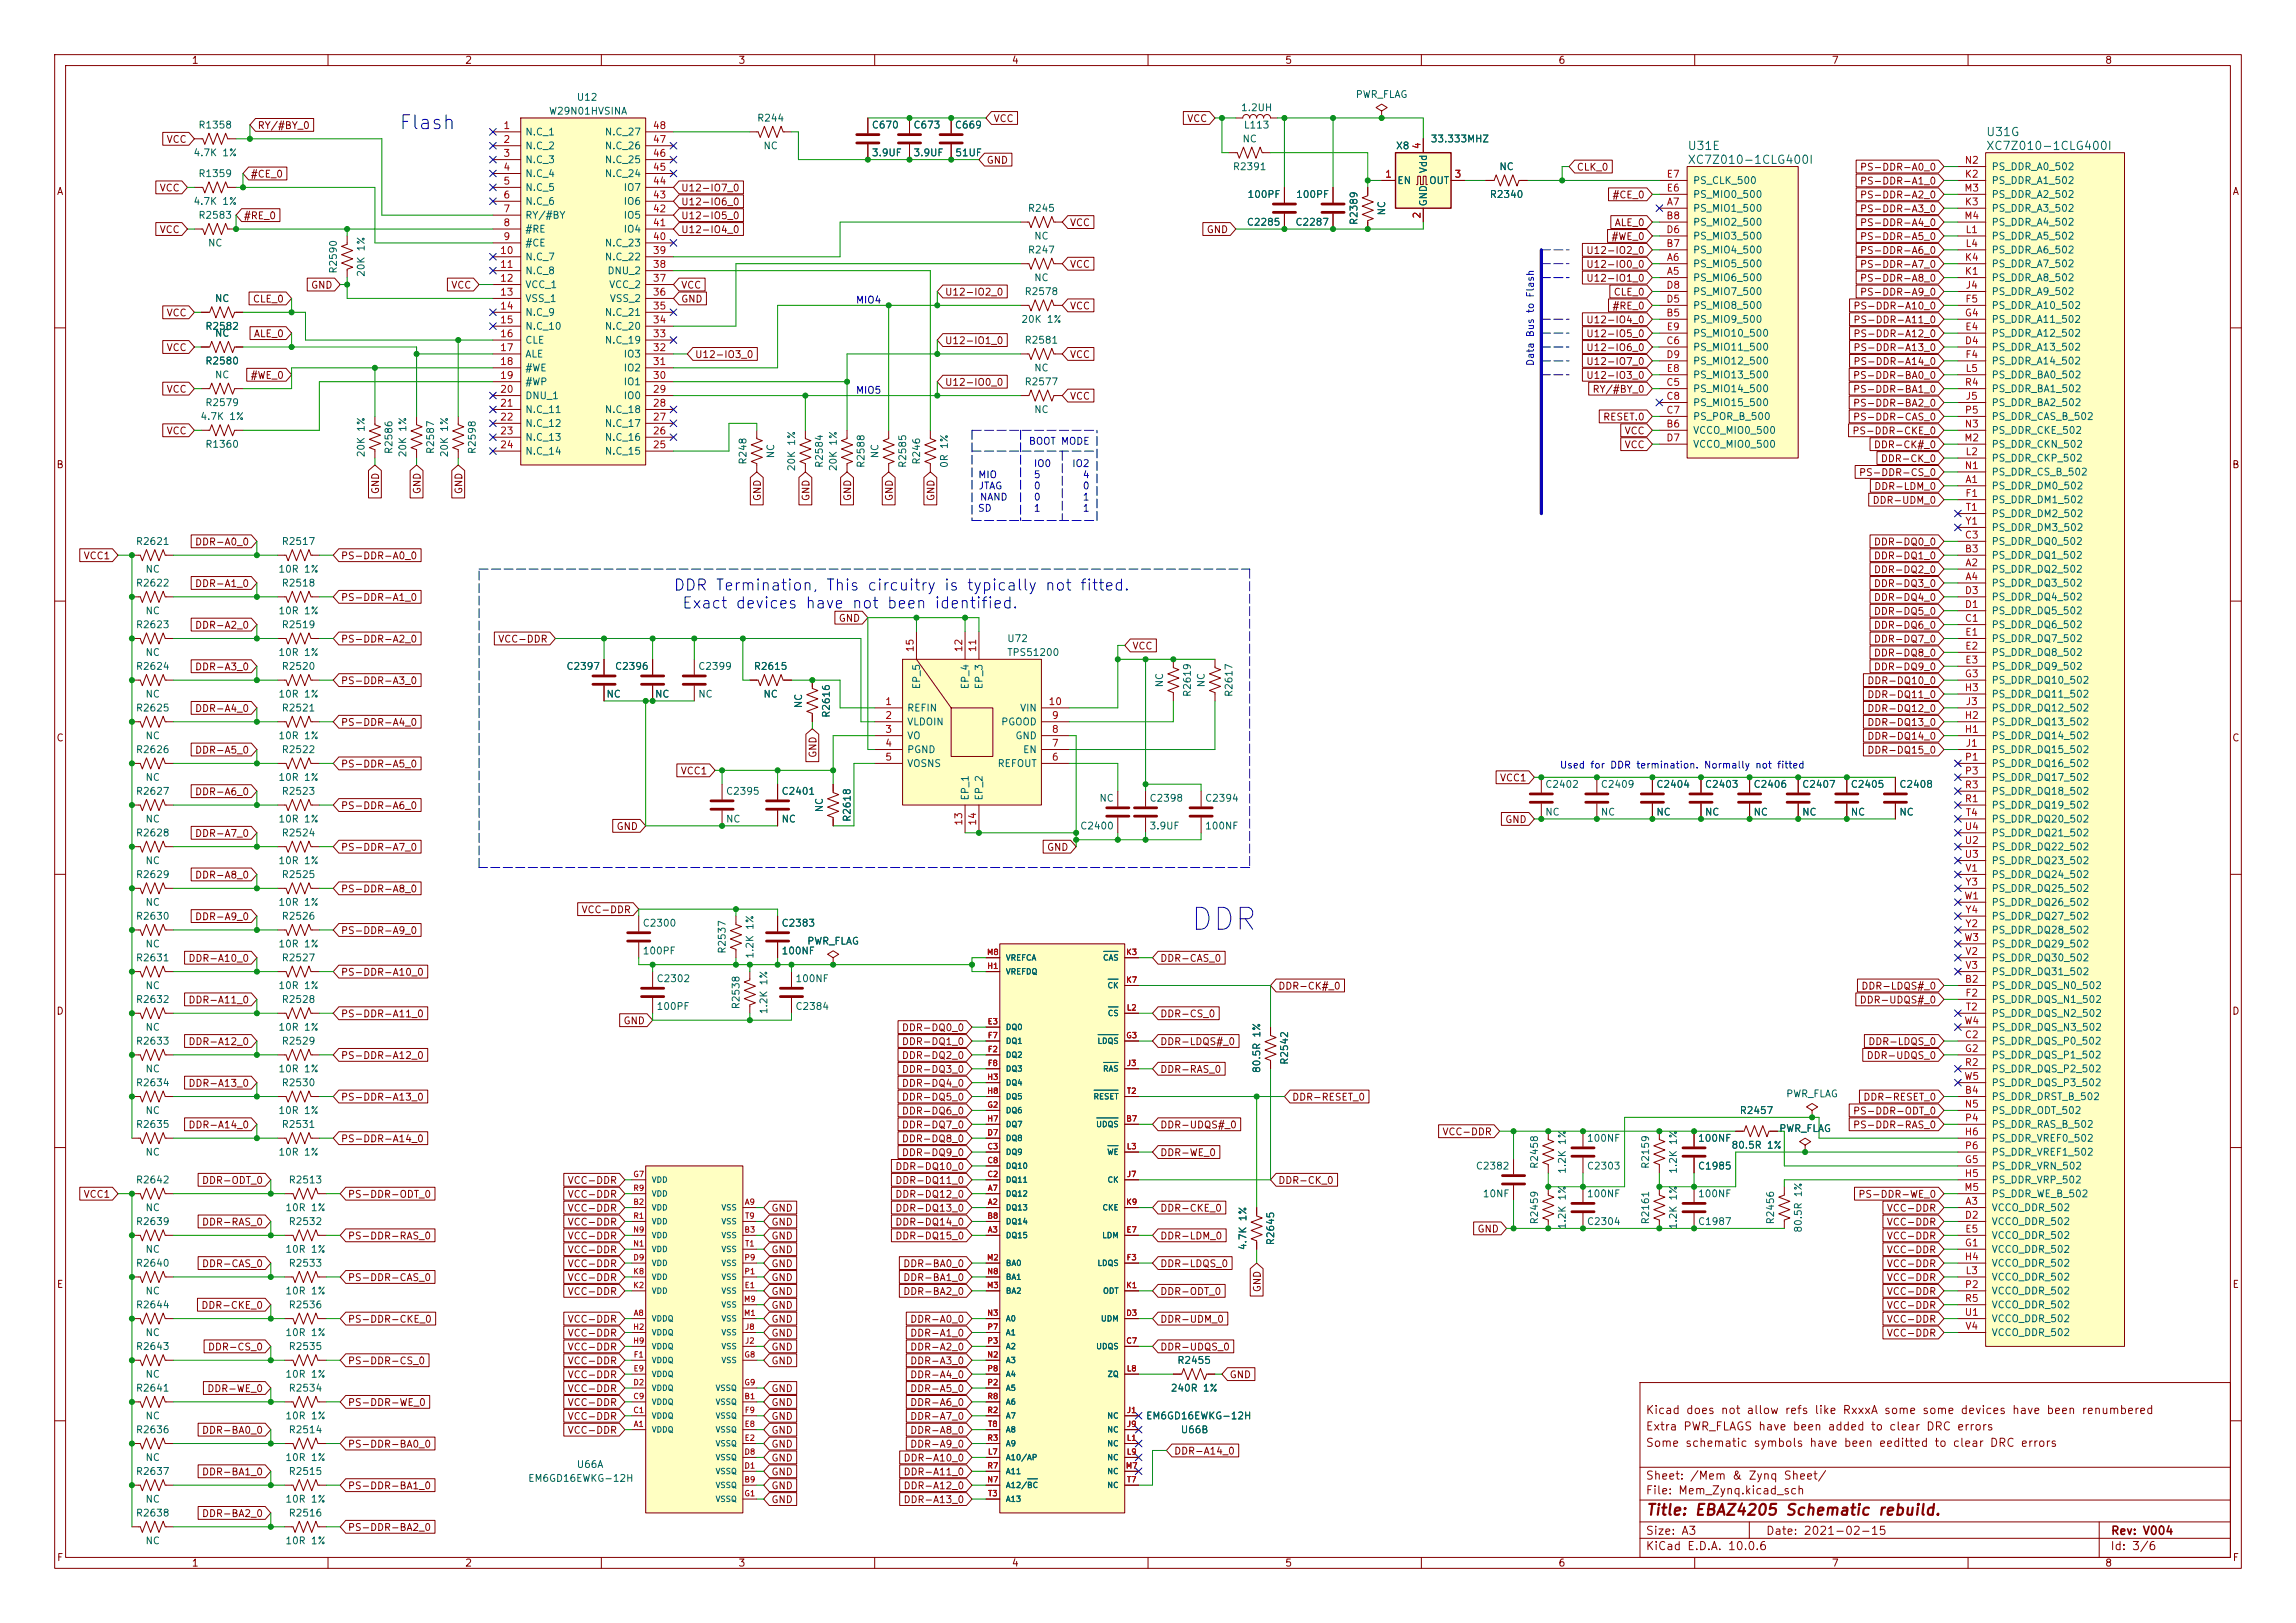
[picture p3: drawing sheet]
<svg xmlns="http://www.w3.org/2000/svg" width="420mm" height="297mm" viewBox="0 0 420 297" stroke-linecap="round" stroke-linejoin="round" font-family="sans-serif">
<defs><g id="words">
<text font-size="4" fill="#0000c2" x="217.5" y="171.2">DDR</text>
<text font-size="2.5" fill="#0000c2" x="72.9" y="24.3">Flash</text>
<g font-size="2" fill="#0000c2">
<text x="123.1" y="108.6">DDR Termination, This circuitry is typically not fitted.</text>
<text x="124.6" y="111.9">Exact devices have not been identified.</text>
</g>
<text font-size="2" fill="#840000" x="301" y="277.8">Title: EBAZ4205 Schematic rebuild.</text>
<g font-size="1.5" fill="#006464">
<text x="308.6" y="27.8">U31E</text>
<text x="363.2" y="25.3">U31G</text>
<text x="363.2" y="27.8">XC7Z010-1CLG400I</text>
<text x="308.6" y="30.4">XC7Z010-1CLG400I</text>
</g>
<g font-size="1.5" fill="#840000">
<text x="300.9" y="262.1">Extra PWR_FLAGS have been added to clear DRC errors</text>
<text x="300.9" y="259.1">Kicad does not allow refs like RxxxA some some devices have been renumbered</text>
<text x="300.9" y="265.1">Some schematic symbols have been eeditted to clear DRC errors</text>
<text x="300.9" y="273.8">File: Mem_Zynq.kicad_sch</text>
<text x="300.9" y="271.1">Sheet: /Mem &amp; Zynq Sheet/</text>
<text x="300.9" y="281.2">Size: A3</text>
<text x="322.9" y="281.2">Date: 2021-02-15</text>
<text x="386" y="281.2">Rev: V004</text>
<text x="300.9" y="284">KiCad E.D.A. 10.0.6</text>
<text x="385.9" y="284">Id: 3/6</text>
</g>
<g font-size="1.3" fill="#840000">
<text x="35" y="12">1</text>
<text x="85" y="12">2</text>
<text x="135" y="12">3</text>
<text x="185" y="12">4</text>
<text x="235" y="12">5</text>
<text x="285" y="12">6</text>
<text x="335" y="12">7</text>
<text x="385" y="12">8</text>
<text x="47" y="23.9">RY/#BY_0</text>
<text x="181.6" y="22.6">VCC</text>
<text x="217.1" y="22.6">VCC</text>
<text x="30.4" y="26.5">VCC</text>
<text x="10.3" y="36">A</text>
<text x="29.1" y="35.3">VCC</text>
<text x="45.8" y="32.8">#CE_0</text>
<text x="124.5" y="35.3">U12-IO7_0</text>
<text x="180.4" y="30.3">GND</text>
<text x="288.3" y="31.5">CLK_0</text>
<text x="340.1" y="31.5">PS-DDR-A0_0</text>
<text x="340.1" y="34.1">PS-DDR-A1_0</text>
<text x="408.3" y="36">A</text>
<text x="44.5" y="40.4">#RE_0</text>
<text x="124.5" y="37.9">U12-IO6_0</text>
<text x="124.5" y="40.4">U12-IO5_0</text>
<text x="195.6" y="41.7">VCC</text>
<text x="294.8" y="36.6">#CE_0</text>
<text x="295.3" y="41.7">ALE_0</text>
<text x="340.1" y="36.6">PS-DDR-A2_0</text>
<text x="340.1" y="39.2">PS-DDR-A3_0</text>
<text x="340.1" y="41.7">PS-DDR-A4_0</text>
<text x="29.1" y="43">VCC</text>
<text x="124.5" y="43">U12-IO4_0</text>
<text x="220.6" y="43">GND</text>
<text x="290.1" y="46.8">U12-IO2_0</text>
<text x="294.7" y="44.2">#WE_0</text>
<text x="340.1" y="44.2">PS-DDR-A5_0</text>
<text x="340.1" y="46.8">PS-DDR-A6_0</text>
<text x="56.8" y="53.1">GND</text>
<text x="82.4" y="53.1">VCC</text>
<text x="124.5" y="53.1">VCC</text>
<text x="195.6" y="49.3">VCC</text>
<text x="290.1" y="49.3">U12-IO0_0</text>
<text x="290.1" y="51.9">U12-IO1_0</text>
<text x="340.1" y="49.3">PS-DDR-A7_0</text>
<text x="340.1" y="51.9">PS-DDR-A8_0</text>
<text x="30.4" y="58.2">VCC</text>
<text x="46.2" y="55.7">CLE_0</text>
<text x="124.5" y="55.7">GND</text>
<text x="172.8" y="54.4">U12-IO2_0</text>
<text x="195.6" y="56.9">VCC</text>
<text x="290.1" y="59.5">U12-IO4_0</text>
<text x="294.8" y="56.9">#RE_0</text>
<text x="295.1" y="54.4">CLE_0</text>
<text x="338.9" y="56.9">PS-DDR-A10_0</text>
<text x="338.9" y="59.5">PS-DDR-A11_0</text>
<text x="340.1" y="54.4">PS-DDR-A9_0</text>
<text x="30.4" y="64.6">VCC</text>
<text x="46.3" y="62">ALE_0</text>
<text x="127" y="65.8">U12-IO3_0</text>
<text x="172.8" y="63.3">U12-IO1_0</text>
<text x="195.6" y="65.8">VCC</text>
<text x="290.1" y="62">U12-IO5_0</text>
<text x="290.1" y="64.6">U12-IO6_0</text>
<text x="338.9" y="62">PS-DDR-A12_0</text>
<text x="338.9" y="64.6">PS-DDR-A13_0</text>
<text x="45.7" y="69.6">#WE_0</text>
<text x="172.8" y="70.9">U12-IO0_0</text>
<text x="290.1" y="69.6">U12-IO3_0</text>
<text x="290.1" y="67.1">U12-IO7_0</text>
<text x="338.9" y="69.6">PS-DDR-BA0_0</text>
<text x="338.9" y="67.1">PS-DDR-A14_0</text>
<text x="30.4" y="72.2">VCC</text>
<text x="195.6" y="73.4">VCC</text>
<text x="291.2" y="72.2">RY/#BY_0</text>
<text x="293.1" y="77.3">RESET.0</text>
<text x="338.9" y="72.2">PS-DDR-BA1_0</text>
<text x="338.9" y="74.7">PS-DDR-BA2_0</text>
<text x="338.9" y="77.3">PS-DDR-CAS_0</text>
<text x="30.4" y="79.8">VCC</text>
<text x="297.1" y="79.8">VCC</text>
<text x="297.1" y="82.3">VCC</text>
<text x="338.7" y="79.8">PS-DDR-CKE_0</text>
<text x="342.7" y="82.3">DDR-CK#_0</text>
<text x="10.2" y="86">B</text>
<text x="339.9" y="87.4">PS-DDR-CS_0</text>
<text x="342.7" y="90">DDR-LDM_0</text>
<text x="343.9" y="84.9">DDR-CK_0</text>
<text x="408.2" y="86">B</text>
<text x="69.6" y="90.5" transform="rotate(-90 69.6 90.5)">GND</text>
<text x="77.3" y="90.5" transform="rotate(-90 77.3 90.5)">GND</text>
<text x="84.9" y="90.5" transform="rotate(-90 84.9 90.5)">GND</text>
<text x="139.5" y="91.8" transform="rotate(-90 139.5 91.8)">GND</text>
<text x="148.4" y="91.8" transform="rotate(-90 148.4 91.8)">GND</text>
<text x="156" y="91.8" transform="rotate(-90 156 91.8)">GND</text>
<text x="163.6" y="91.8" transform="rotate(-90 163.6 91.8)">GND</text>
<text x="171.2" y="91.8" transform="rotate(-90 171.2 91.8)">GND</text>
<text x="342.4" y="92.5">DDR-UDM_0</text>
<text x="35.6" y="100.1">DDR-A0_0</text>
<text x="342.7" y="100.1">DDR-DQ0_0</text>
<text x="15.2" y="102.7">VCC1</text>
<text x="35.6" y="107.7">DDR-A1_0</text>
<text x="62.3" y="102.7">PS-DDR-A0_0</text>
<text x="342.7" y="102.7">DDR-DQ1_0</text>
<text x="342.7" y="105.2">DDR-DQ2_0</text>
<text x="342.7" y="107.7">DDR-DQ3_0</text>
<text x="62.3" y="110.3">PS-DDR-A1_0</text>
<text x="342.7" y="110.3">DDR-DQ4_0</text>
<text x="342.7" y="112.8">DDR-DQ5_0</text>
<text x="35.6" y="115.4">DDR-A2_0</text>
<text x="62.3" y="117.9">PS-DDR-A2_0</text>
<text x="91" y="117.9">VCC-DDR</text>
<text x="153.3" y="114.1">GND</text>
<text x="207" y="119.2">VCC</text>
<text x="342.7" y="115.4">DDR-DQ6_0</text>
<text x="342.7" y="117.9">DDR-DQ7_0</text>
<text x="35.6" y="123">DDR-A3_0</text>
<text x="62.3" y="125.5">PS-DDR-A3_0</text>
<text x="341.5" y="125.5">DDR-DQ10_0</text>
<text x="342.7" y="120.4">DDR-DQ8_0</text>
<text x="342.7" y="123">DDR-DQ9_0</text>
<text x="35.6" y="130.6">DDR-A4_0</text>
<text x="341.5" y="128.1">DDR-DQ11_0</text>
<text x="341.5" y="130.6">DDR-DQ12_0</text>
<text x="10.2" y="136">C</text>
<text x="62.3" y="133.1">PS-DDR-A4_0</text>
<text x="341.5" y="133.1">DDR-DQ13_0</text>
<text x="341.5" y="135.7">DDR-DQ14_0</text>
<text x="408.2" y="136">C</text>
<text x="35.6" y="138.2">DDR-A5_0</text>
<text x="62.3" y="140.8">PS-DDR-A5_0</text>
<text x="124.4" y="142">VCC1</text>
<text x="149.6" y="138.8" transform="rotate(-90 149.6 138.8)">GND</text>
<text x="274.3" y="143.3">VCC1</text>
<text x="341.5" y="138.2">DDR-DQ15_0</text>
<text x="35.6" y="145.8">DDR-A6_0</text>
<text x="62.3" y="148.4">PS-DDR-A6_0</text>
<text x="35.6" y="153.5">DDR-A7_0</text>
<text x="62.3" y="156">PS-DDR-A7_0</text>
<text x="112.7" y="152.2">GND</text>
<text x="191.4" y="156">GND</text>
<text x="275.2" y="150.9">GND</text>
<text x="35.6" y="161.1">DDR-A8_0</text>
<text x="62.3" y="163.6">PS-DDR-A8_0</text>
<text x="106.3" y="167.4">VCC-DDR</text>
<text x="35.6" y="168.7">DDR-A9_0</text>
<text x="62.3" y="171.2">PS-DDR-A9_0</text>
<text x="34.4" y="176.3">DDR-A10_0</text>
<text x="62.3" y="178.9">PS-DDR-A10_0</text>
<text x="212.1" y="176.3">DDR-CAS_0</text>
<text x="10.2" y="186">D</text>
<text x="34.4" y="183.9">DDR-A11_0</text>
<text x="233.7" y="181.4">DDR-CK#_0</text>
<text x="340.1" y="183.9">DDR-UDQS#_0</text>
<text x="340.4" y="181.4">DDR-LDQS#_0</text>
<text x="408.2" y="186">D</text>
<text x="34.4" y="191.6">DDR-A12_0</text>
<text x="62.3" y="186.5">PS-DDR-A11_0</text>
<text x="113.9" y="187.7">GND</text>
<text x="164.9" y="189">DDR-DQ0_0</text>
<text x="164.9" y="191.6">DDR-DQ1_0</text>
<text x="212.1" y="186.5">DDR-CS_0</text>
<text x="212.1" y="191.6">DDR-LDQS#_0</text>
<text x="341.6" y="191.6">DDR-LDQS_0</text>
<text x="62.3" y="194.1">PS-DDR-A12_0</text>
<text x="164.9" y="194.1">DDR-DQ2_0</text>
<text x="164.9" y="196.6">DDR-DQ3_0</text>
<text x="212.1" y="196.6">DDR-RAS_0</text>
<text x="341.3" y="194.1">DDR-UDQS_0</text>
<text x="34.4" y="199.2">DDR-A13_0</text>
<text x="62.3" y="201.7">PS-DDR-A13_0</text>
<text x="164.9" y="199.2">DDR-DQ4_0</text>
<text x="164.9" y="201.7">DDR-DQ5_0</text>
<text x="236.3" y="201.7">DDR-RESET_0</text>
<text x="340.7" y="201.7">DDR-RESET_0</text>
<text x="34.4" y="206.8">DDR-A14_0</text>
<text x="62.3" y="209.3">PS-DDR-A14_0</text>
<text x="164.9" y="204.3">DDR-DQ6_0</text>
<text x="164.9" y="206.8">DDR-DQ7_0</text>
<text x="164.9" y="209.3">DDR-DQ8_0</text>
<text x="212.1" y="206.8">DDR-UDQS#_0</text>
<text x="263.7" y="208.1">VCC-DDR</text>
<text x="338.9" y="204.3">PS-DDR-ODT_0</text>
<text x="338.9" y="206.8">PS-DDR-RAS_0</text>
<text x="163.7" y="214.4">DDR-DQ10_0</text>
<text x="164.9" y="211.9">DDR-DQ9_0</text>
<text x="212.1" y="211.9">DDR-WE_0</text>
<text x="15.2" y="219.5">VCC1</text>
<text x="36.8" y="217">DDR-ODT_0</text>
<text x="63.5" y="219.5">PS-DDR-ODT_0</text>
<text x="103.7" y="217">VCC-DDR</text>
<text x="103.7" y="219.5">VCC-DDR</text>
<text x="163.7" y="217">DDR-DQ11_0</text>
<text x="163.7" y="219.5">DDR-DQ12_0</text>
<text x="233.7" y="217">DDR-CK_0</text>
<text x="339.8" y="219.5">PS-DDR-WE_0</text>
<text x="36.8" y="224.6">DDR-RAS_0</text>
<text x="63.5" y="227.1">PS-DDR-RAS_0</text>
<text x="103.7" y="222">VCC-DDR</text>
<text x="103.7" y="224.6">VCC-DDR</text>
<text x="103.7" y="227.1">VCC-DDR</text>
<text x="141" y="227.1">GND</text>
<text x="141" y="222">GND</text>
<text x="141" y="224.6">GND</text>
<text x="163.7" y="222">DDR-DQ13_0</text>
<text x="163.7" y="224.6">DDR-DQ14_0</text>
<text x="163.7" y="227.1">DDR-DQ15_0</text>
<text x="212.1" y="222">DDR-CKE_0</text>
<text x="212.1" y="227.1">DDR-LDM_0</text>
<text x="270.2" y="225.8">GND</text>
<text x="345" y="222">VCC-DDR</text>
<text x="345" y="224.6">VCC-DDR</text>
<text x="345" y="227.1">VCC-DDR</text>
<text x="36.8" y="232.2">DDR-CAS_0</text>
<text x="103.7" y="229.7">VCC-DDR</text>
<text x="103.7" y="232.2">VCC-DDR</text>
<text x="141" y="229.7">GND</text>
<text x="141" y="232.2">GND</text>
<text x="165.1" y="232.2">DDR-BA0_0</text>
<text x="212.1" y="232.2">DDR-LDQS_0</text>
<text x="345" y="229.7">VCC-DDR</text>
<text x="345" y="232.2">VCC-DDR</text>
<text x="10.3" y="236">E</text>
<text x="36.7" y="239.8">DDR-CKE_0</text>
<text x="63.5" y="234.7">PS-DDR-CAS_0</text>
<text x="103.7" y="234.7">VCC-DDR</text>
<text x="103.7" y="237.3">VCC-DDR</text>
<text x="141" y="234.7">GND</text>
<text x="141" y="237.3">GND</text>
<text x="141" y="239.8">GND</text>
<text x="165.1" y="234.7">DDR-BA1_0</text>
<text x="165.1" y="237.3">DDR-BA2_0</text>
<text x="212.1" y="237.3">DDR-ODT_0</text>
<text x="230.9" y="236.6" transform="rotate(-90 230.9 236.6)">GND</text>
<text x="345" y="234.7">VCC-DDR</text>
<text x="345" y="237.3">VCC-DDR</text>
<text x="345" y="239.8">VCC-DDR</text>
<text x="408.3" y="236">E</text>
<text x="63.5" y="242.4">PS-DDR-CKE_0</text>
<text x="103.7" y="242.4">VCC-DDR</text>
<text x="103.7" y="244.9">VCC-DDR</text>
<text x="141" y="244.9">GND</text>
<text x="141" y="242.4">GND</text>
<text x="166.4" y="242.4">DDR-A0_0</text>
<text x="166.4" y="244.9">DDR-A1_0</text>
<text x="212.1" y="242.4">DDR-UDM_0</text>
<text x="345" y="242.4">VCC-DDR</text>
<text x="345" y="244.9">VCC-DDR</text>
<text x="37.9" y="247.4">DDR-CS_0</text>
<text x="63.5" y="250">PS-DDR-CS_0</text>
<text x="103.7" y="250">VCC-DDR</text>
<text x="103.7" y="247.4">VCC-DDR</text>
<text x="141" y="250">GND</text>
<text x="141" y="247.4">GND</text>
<text x="166.4" y="247.4">DDR-A2_0</text>
<text x="166.4" y="250">DDR-A3_0</text>
<text x="212.1" y="247.4">DDR-UDQS_0</text>
<text x="37.8" y="255.1">DDR-WE_0</text>
<text x="63.5" y="257.6">PS-DDR-WE_0</text>
<text x="103.7" y="252.5">VCC-DDR</text>
<text x="103.7" y="255.1">VCC-DDR</text>
<text x="103.7" y="257.6">VCC-DDR</text>
<text x="141" y="257.6">GND</text>
<text x="141" y="255.1">GND</text>
<text x="166.4" y="252.5">DDR-A4_0</text>
<text x="166.4" y="255.1">DDR-A5_0</text>
<text x="166.4" y="257.6">DDR-A6_0</text>
<text x="224.8" y="252.5">GND</text>
<text x="36.8" y="262.7">DDR-BA0_0</text>
<text x="103.7" y="260.1">VCC-DDR</text>
<text x="103.7" y="262.7">VCC-DDR</text>
<text x="141" y="262.7">GND</text>
<text x="141" y="260.1">GND</text>
<text x="166.4" y="260.1">DDR-A7_0</text>
<text x="166.4" y="262.7">DDR-A8_0</text>
<text x="63.5" y="265.2">PS-DDR-BA0_0</text>
<text x="141" y="265.2">GND</text>
<text x="141" y="267.8">GND</text>
<text x="165.2" y="267.8">DDR-A10_0</text>
<text x="166.4" y="265.2">DDR-A9_0</text>
<text x="214.7" y="266.5">DDR-A14_0</text>
<text x="36.8" y="270.3">DDR-BA1_0</text>
<text x="63.5" y="272.8">PS-DDR-BA1_0</text>
<text x="141" y="270.3">GND</text>
<text x="141" y="275.4">GND</text>
<text x="141" y="272.8">GND</text>
<text x="165.2" y="270.3">DDR-A11_0</text>
<text x="165.2" y="272.8">DDR-A12_0</text>
<text x="165.2" y="275.4">DDR-A13_0</text>
<text x="36.8" y="277.9">DDR-BA2_0</text>
<text x="63.5" y="280.5">PS-DDR-BA2_0</text>
<text x="10.3" y="286">F</text>
<text x="35" y="287">1</text>
<text x="85" y="287">2</text>
<text x="135" y="287">3</text>
<text x="185" y="287">4</text>
<text x="235" y="287">5</text>
<text x="285" y="287">6</text>
<text x="335" y="287">7</text>
<text x="385" y="287">8</text>
<text x="408.3" y="286">F</text>
</g>
<g font-size="1.3" fill="#006464">
<text x="36.2" y="23.8">R1358</text>
<text x="100.3" y="21.3">W29N01HVSINA</text>
<text x="105.4" y="18.7">U12</text>
<text x="138.4" y="22.6">R244</text>
<text x="159.4" y="23.8">C670</text>
<text x="167" y="23.8">C673</text>
<text x="174.6" y="23.8">C669</text>
<text x="226.9" y="20.6">1.2UH</text>
<text x="227.4" y="23.8">L113</text>
<text x="247.9" y="18.2">PWR_FLAG</text>
<text x="35.3" y="28.9">4.7K 1%</text>
<text x="96" y="25.1">N.C_1</text>
<text x="96" y="27.6">N.C_2</text>
<text x="110.5" y="27.6">N.C_26</text>
<text x="110.5" y="25.1">N.C_27</text>
<text x="139.5" y="27.6">NC</text>
<text x="159.4" y="28.9">3.9UF</text>
<text x="167" y="28.9">3.9UF</text>
<text x="174.6" y="28.9">51UF</text>
<text x="227.2" y="26.4">NC</text>
<text x="255.3" y="27.6">X8</text>
<text x="261.6" y="26.4">33.333MHZ</text>
<text x="36.2" y="32.7">R1359</text>
<text x="96" y="30.2">N.C_3</text>
<text x="96" y="32.7">N.C_4</text>
<text x="96" y="35.3">N.C_5</text>
<text x="110.5" y="32.7">N.C_24</text>
<text x="110.5" y="30.2">N.C_25</text>
<text x="114" y="35.3">IO7</text>
<text x="225.4" y="31.4">R2391</text>
<text x="255.5" y="34">EN</text>
<text x="261.3" y="31.8" transform="rotate(-90 261.3 31.8)">Vdd</text>
<text x="261.3" y="34">OUT</text>
<text x="274.2" y="31.4">NC</text>
<text x="309.6" y="34">PS_CLK_500</text>
<text x="364.2" y="34">PS_DDR_A1_502</text>
<text x="364.2" y="31.4">PS_DDR_A0_502</text>
<text x="35.3" y="37.8">4.7K 1%</text>
<text x="36.2" y="40.3">R2583</text>
<text x="96" y="37.8">N.C_6</text>
<text x="96" y="40.3">RY/#BY</text>
<text x="114" y="40.3">IO5</text>
<text x="114" y="37.8">IO6</text>
<text x="187.9" y="39.1">R245</text>
<text x="228" y="41.6">C2285</text>
<text x="228.1" y="36.5">100PF</text>
<text x="236.9" y="41.6">C2287</text>
<text x="237" y="36.5">100PF</text>
<text x="248.6" y="41.3" transform="rotate(-90 248.6 41.3)">R2389</text>
<text x="253.7" y="39.5" transform="rotate(-90 253.7 39.5)">NC</text>
<text x="261.3" y="37.9" transform="rotate(-90 261.3 37.9)">GND</text>
<text x="272.4" y="36.5">R2340</text>
<text x="309.6" y="39.1">PS_MIO1_500</text>
<text x="309.6" y="41.6">PS_MIO2_500</text>
<text x="309.6" y="36.5">PS_MIO0_500</text>
<text x="364.2" y="39.1">PS_DDR_A3_502</text>
<text x="364.2" y="36.5">PS_DDR_A2_502</text>
<text x="364.2" y="41.6">PS_DDR_A4_502</text>
<text x="37.9" y="45.4">NC</text>
<text x="96" y="42.9">#RE</text>
<text x="96" y="45.4">#CE</text>
<text x="96" y="48">N.C_7</text>
<text x="110.5" y="48">N.C_22</text>
<text x="110.5" y="45.4">N.C_23</text>
<text x="114" y="42.9">IO4</text>
<text x="187.9" y="46.7">R247</text>
<text x="189.1" y="44.1">NC</text>
<text x="309.6" y="46.7">PS_MIO4_500</text>
<text x="309.6" y="44.1">PS_MIO3_500</text>
<text x="364.2" y="44.1">PS_DDR_A5_502</text>
<text x="364.2" y="46.7">PS_DDR_A6_502</text>
<text x="61.9" y="50.2" transform="rotate(-90 61.9 50.2)">R2590</text>
<text x="67" y="50.8" transform="rotate(-90 67 50.8)">20K 1%</text>
<text x="96" y="50.5">N.C_8</text>
<text x="96" y="53">VCC_1</text>
<text x="111" y="50.5">DNU_2</text>
<text x="111.3" y="53">VCC_2</text>
<text x="189.1" y="51.8">NC</text>
<text x="309.6" y="51.8">PS_MIO6_500</text>
<text x="309.6" y="49.2">PS_MIO5_500</text>
<text x="364.2" y="51.8">PS_DDR_A8_502</text>
<text x="364.2" y="49.2">PS_DDR_A7_502</text>
<text x="39.2" y="55.6">NC</text>
<text x="96" y="55.6">VSS_1</text>
<text x="96" y="58.1">N.C_9</text>
<text x="110.5" y="58.1">N.C_21</text>
<text x="111.4" y="55.6">VSS_2</text>
<text x="186.7" y="59.4">20K 1%</text>
<text x="187.3" y="54.3">R2578</text>
<text x="309.6" y="59.4">PS_MIO9_500</text>
<text x="309.6" y="56.8">PS_MIO8_500</text>
<text x="309.6" y="54.3">PS_MIO7_500</text>
<text x="364.2" y="56.8">PS_DDR_A10_502</text>
<text x="364.2" y="59.4">PS_DDR_A11_502</text>
<text x="364.2" y="54.3">PS_DDR_A9_502</text>
<text x="37.5" y="60.7">R2582</text>
<text x="39.2" y="61.9">NC</text>
<text x="96" y="60.7">N.C_10</text>
<text x="96" y="63.2">CLE</text>
<text x="96" y="65.7">ALE</text>
<text x="110.5" y="63.2">N.C_19</text>
<text x="110.5" y="60.7">N.C_20</text>
<text x="114" y="65.7">IO3</text>
<text x="187.3" y="63.2">R2581</text>
<text x="309.6" y="64.5">PS_MIO11_500</text>
<text x="309.6" y="61.9">PS_MIO10_500</text>
<text x="364.2" y="64.5">PS_DDR_A13_502</text>
<text x="364.2" y="61.9">PS_DDR_A12_502</text>
<text x="37.5" y="67">R2580</text>
<text x="39.2" y="69.5">NC</text>
<text x="96" y="68.3">#WE</text>
<text x="96" y="70.8">#WP</text>
<text x="114" y="70.8">IO1</text>
<text x="114" y="68.3">IO2</text>
<text x="187.3" y="70.8">R2577</text>
<text x="189.1" y="68.3">NC</text>
<text x="309.6" y="67">PS_MIO12_500</text>
<text x="309.6" y="69.5">PS_MIO13_500</text>
<text x="364.2" y="67">PS_DDR_A14_502</text>
<text x="364.2" y="69.5">PS_DDR_BA0_502</text>
<text x="36.6" y="77.2">4.7K 1%</text>
<text x="37.5" y="74.6">R2579</text>
<text x="96" y="73.4">DNU_1</text>
<text x="96" y="75.9">N.C_11</text>
<text x="110.5" y="75.9">N.C_18</text>
<text x="114" y="73.4">IO0</text>
<text x="189.1" y="75.9">NC</text>
<text x="309.6" y="72.1">PS_MIO14_500</text>
<text x="309.6" y="77.2">PS_POR_B_500</text>
<text x="309.6" y="74.6">PS_MIO15_500</text>
<text x="364.2" y="74.6">PS_DDR_BA2_502</text>
<text x="364.2" y="77.2">PS_DDR_CAS_B_502</text>
<text x="364.2" y="72.1">PS_DDR_BA1_502</text>
<text x="37.5" y="82.2">R1360</text>
<text x="67" y="83.8" transform="rotate(-90 67 83.8)">20K 1%</text>
<text x="72.1" y="83.2" transform="rotate(-90 72.1 83.2)">R2586</text>
<text x="74.6" y="83.8" transform="rotate(-90 74.6 83.8)">20K 1%</text>
<text x="79.7" y="83.2" transform="rotate(-90 79.7 83.2)">R2587</text>
<text x="82.2" y="83.8" transform="rotate(-90 82.2 83.8)">20K 1%</text>
<text x="87.3" y="83.2" transform="rotate(-90 87.3 83.2)">R2598</text>
<text x="96" y="78.4">N.C_12</text>
<text x="96" y="81">N.C_13</text>
<text x="96" y="83.5">N.C_14</text>
<text x="110.5" y="83.5">N.C_15</text>
<text x="110.5" y="81">N.C_16</text>
<text x="110.5" y="78.4">N.C_17</text>
<text x="141.9" y="84" transform="rotate(-90 141.9 84)">NC</text>
<text x="161" y="84" transform="rotate(-90 161 84)">NC</text>
<text x="309.6" y="79.7">VCCO_MIO0_500</text>
<text x="309.6" y="82.2">VCCO_MIO0_500</text>
<text x="364.2" y="82.2">PS_DDR_CKN_502</text>
<text x="364.2" y="79.7">PS_DDR_CKE_502</text>
<text x="136.9" y="85.1" transform="rotate(-90 136.9 85.1)">R248</text>
<text x="145.7" y="86.3" transform="rotate(-90 145.7 86.3)">20K 1%</text>
<text x="150.8" y="85.7" transform="rotate(-90 150.8 85.7)">R2584</text>
<text x="153.4" y="86.3" transform="rotate(-90 153.4 86.3)">20K 1%</text>
<text x="158.4" y="85.7" transform="rotate(-90 158.4 85.7)">R2588</text>
<text x="166.1" y="85.7" transform="rotate(-90 166.1 85.7)">R2585</text>
<text x="168.6" y="85.1" transform="rotate(-90 168.6 85.1)">R246</text>
<text x="173.7" y="85.7" transform="rotate(-90 173.7 85.7)">0R 1%</text>
<text x="364.2" y="89.9">PS_DDR_DM0_502</text>
<text x="364.2" y="84.8">PS_DDR_CKP_502</text>
<text x="364.2" y="87.3">PS_DDR_CS_B_502</text>
<text x="364.2" y="92.4">PS_DDR_DM1_502</text>
<text x="364.2" y="94.9">PS_DDR_DM2_502</text>
<text x="24.8" y="100">R2621</text>
<text x="51.4" y="100">R2517</text>
<text x="364.2" y="100">PS_DDR_DQ0_502</text>
<text x="364.2" y="97.5">PS_DDR_DM3_502</text>
<text x="24.8" y="107.6">R2622</text>
<text x="26.5" y="105.1">NC</text>
<text x="50.8" y="105.1">10R 1%</text>
<text x="51.4" y="107.6">R2518</text>
<text x="364.2" y="105.1">PS_DDR_DQ2_502</text>
<text x="364.2" y="107.6">PS_DDR_DQ3_502</text>
<text x="364.2" y="102.6">PS_DDR_DQ1_502</text>
<text x="26.5" y="112.7">NC</text>
<text x="50.8" y="112.7">10R 1%</text>
<text x="364.2" y="112.7">PS_DDR_DQ5_502</text>
<text x="364.2" y="110.2">PS_DDR_DQ4_502</text>
<text x="24.8" y="115.3">R2623</text>
<text x="51.4" y="115.3">R2519</text>
<text x="184.1" y="117.8">U72</text>
<text x="364.2" y="115.3">PS_DDR_DQ6_502</text>
<text x="364.2" y="117.8">PS_DDR_DQ7_502</text>
<text x="24.8" y="122.9">R2624</text>
<text x="26.5" y="120.3">NC</text>
<text x="50.8" y="120.3">10R 1%</text>
<text x="51.4" y="122.9">R2520</text>
<text x="103.5" y="122.9">C2397</text>
<text x="112.4" y="122.9">C2396</text>
<text x="127.6" y="122.9">C2399</text>
<text x="137.8" y="122.9">R2615</text>
<text x="184.1" y="120.3">TPS51200</text>
<text x="213.1" y="125.9" transform="rotate(-90 213.1 125.9)">NC</text>
<text x="220.7" y="125.9" transform="rotate(-90 220.7 125.9)">NC</text>
<text x="364.2" y="120.3">PS_DDR_DQ8_502</text>
<text x="364.2" y="122.9">PS_DDR_DQ9_502</text>
<text x="364.2" y="125.4">PS_DDR_DQ10_502</text>
<text x="24.8" y="130.5">R2625</text>
<text x="26.5" y="128">NC</text>
<text x="50.8" y="128">10R 1%</text>
<text x="51.4" y="130.5">R2521</text>
<text x="110.8" y="128">NC</text>
<text x="119.7" y="128">NC</text>
<text x="127.6" y="128">NC</text>
<text x="139.5" y="128">NC</text>
<text x="147" y="129.7" transform="rotate(-90 147 129.7)">NC</text>
<text x="152.1" y="131.5" transform="rotate(-90 152.1 131.5)">R2616</text>
<text x="165.8" y="130.5">REFIN</text>
<text x="168.6" y="126.2" transform="rotate(-90 168.6 126.2)">EP_5</text>
<text x="177.5" y="126.2" transform="rotate(-90 177.5 126.2)">EP_4</text>
<text x="180" y="126.2" transform="rotate(-90 180 126.2)">EP_3</text>
<text x="186.5" y="130.5">VIN</text>
<text x="218.1" y="127.6" transform="rotate(-90 218.1 127.6)">R2619</text>
<text x="225.8" y="127.6" transform="rotate(-90 225.8 127.6)">R2617</text>
<text x="364.2" y="128">PS_DDR_DQ11_502</text>
<text x="364.2" y="130.5">PS_DDR_DQ12_502</text>
<text x="26.5" y="135.6">NC</text>
<text x="50.8" y="135.6">10R 1%</text>
<text x="165.8" y="133">VLDOIN</text>
<text x="165.8" y="135.6">VO</text>
<text x="183" y="133">PGOOD</text>
<text x="185.6" y="135.6">GND</text>
<text x="364.2" y="135.6">PS_DDR_DQ14_502</text>
<text x="364.2" y="133">PS_DDR_DQ13_502</text>
<text x="24.8" y="138.1">R2626</text>
<text x="26.5" y="143.2">NC</text>
<text x="50.8" y="143.2">10R 1%</text>
<text x="51.4" y="138.1">R2522</text>
<text x="165.8" y="138.1">PGND</text>
<text x="165.8" y="140.7">VOSNS</text>
<text x="182.4" y="140.7">REFOUT</text>
<text x="187" y="138.1">EN</text>
<text x="364.2" y="138.1">PS_DDR_DQ15_502</text>
<text x="364.2" y="140.7">PS_DDR_DQ16_502</text>
<text x="364.2" y="143.2">PS_DDR_DQ17_502</text>
<text x="24.8" y="145.7">R2627</text>
<text x="51.4" y="145.7">R2523</text>
<text x="132.7" y="145.7">C2395</text>
<text x="142.9" y="145.7">C2401</text>
<text x="150.8" y="148.7" transform="rotate(-90 150.8 148.7)">NC</text>
<text x="177.5" y="146.6" transform="rotate(-90 177.5 146.6)">EP_1</text>
<text x="180" y="146.6" transform="rotate(-90 180 146.6)">EP_2</text>
<text x="201" y="147">NC</text>
<text x="210.2" y="147">C2398</text>
<text x="220.3" y="147">C2394</text>
<text x="282.6" y="144.5">C2402</text>
<text x="282.6" y="149.6">NC</text>
<text x="292.7" y="144.5">C2409</text>
<text x="292.7" y="149.6">NC</text>
<text x="302.9" y="144.5">C2404</text>
<text x="302.9" y="149.6">NC</text>
<text x="311.8" y="144.5">C2403</text>
<text x="311.8" y="149.6">NC</text>
<text x="320.7" y="144.5">C2406</text>
<text x="320.7" y="149.6">NC</text>
<text x="329.5" y="144.5">C2407</text>
<text x="329.5" y="149.6">NC</text>
<text x="338.4" y="144.5">C2405</text>
<text x="338.4" y="149.6">NC</text>
<text x="347.3" y="144.5">C2408</text>
<text x="347.3" y="149.6">NC</text>
<text x="364.2" y="148.3">PS_DDR_DQ19_502</text>
<text x="364.2" y="145.7">PS_DDR_DQ18_502</text>
<text x="24.8" y="153.4">R2628</text>
<text x="26.5" y="150.8">NC</text>
<text x="50.8" y="150.8">10R 1%</text>
<text x="51.4" y="153.4">R2524</text>
<text x="132.7" y="150.8">NC</text>
<text x="142.9" y="150.8">NC</text>
<text x="155.9" y="150.5" transform="rotate(-90 155.9 150.5)">R2618</text>
<text x="197.5" y="152.1">C2400</text>
<text x="210.2" y="152.1">3.9UF</text>
<text x="220.3" y="152.1">100NF</text>
<text x="364.2" y="150.8">PS_DDR_DQ20_502</text>
<text x="364.2" y="155.9">PS_DDR_DQ22_502</text>
<text x="364.2" y="153.4">PS_DDR_DQ21_502</text>
<text x="24.8" y="161">R2629</text>
<text x="26.5" y="158.4">NC</text>
<text x="50.8" y="158.4">10R 1%</text>
<text x="51.4" y="161">R2525</text>
<text x="364.2" y="158.4">PS_DDR_DQ23_502</text>
<text x="364.2" y="161">PS_DDR_DQ24_502</text>
<text x="26.5" y="166.1">NC</text>
<text x="50.8" y="166.1">10R 1%</text>
<text x="364.2" y="166.1">PS_DDR_DQ26_502</text>
<text x="364.2" y="163.5">PS_DDR_DQ25_502</text>
<text x="24.8" y="168.6">R2630</text>
<text x="26.5" y="173.7">NC</text>
<text x="50.8" y="173.7">10R 1%</text>
<text x="51.4" y="168.6">R2526</text>
<text x="117.5" y="169.9">C2300</text>
<text x="142.9" y="169.9">C2383</text>
<text x="147.6" y="173.2">PWR_FLAG</text>
<text x="364.2" y="173.7">PS_DDR_DQ29_502</text>
<text x="364.2" y="171.1">PS_DDR_DQ28_502</text>
<text x="364.2" y="168.6">PS_DDR_DQ27_502</text>
<text x="24.8" y="176.2">R2631</text>
<text x="51.4" y="176.2">R2527</text>
<text x="117.5" y="175">100PF</text>
<text x="133" y="174.6" transform="rotate(-90 133 174.6)">R2537</text>
<text x="138.1" y="175.5" transform="rotate(-90 138.1 175.5)">1.2K 1%</text>
<text x="142.9" y="175">100NF</text>
<text x="364.2" y="176.2">PS_DDR_DQ30_502</text>
<text x="364.2" y="178.8">PS_DDR_DQ31_502</text>
<text x="24.8" y="183.8">R2632</text>
<text x="26.5" y="181.3">NC</text>
<text x="50.8" y="181.3">10R 1%</text>
<text x="51.4" y="183.8">R2528</text>
<text x="120" y="180">C2302</text>
<text x="120" y="185.1">100PF</text>
<text x="135.6" y="184.8" transform="rotate(-90 135.6 184.8)">R2538</text>
<text x="140.7" y="185.7" transform="rotate(-90 140.7 185.7)">1.2K 1%</text>
<text x="145.4" y="185.1">C2384</text>
<text x="145.4" y="180">100NF</text>
<text x="364.2" y="181.3">PS_DDR_DQS_N0_502</text>
<text x="364.2" y="183.8">PS_DDR_DQS_N1_502</text>
<text x="24.8" y="191.5">R2633</text>
<text x="26.5" y="188.9">NC</text>
<text x="50.8" y="188.9">10R 1%</text>
<text x="51.4" y="191.5">R2529</text>
<text x="364.2" y="191.5">PS_DDR_DQS_P0_502</text>
<text x="364.2" y="186.4">PS_DDR_DQS_N2_502</text>
<text x="364.2" y="188.9">PS_DDR_DQS_N3_502</text>
<text x="26.5" y="196.5">NC</text>
<text x="50.8" y="196.5">10R 1%</text>
<text x="230.8" y="196.5" transform="rotate(-90 230.8 196.5)">80.5R 1%</text>
<text x="235.9" y="195" transform="rotate(-90 235.9 195)">R2542</text>
<text x="364.2" y="194">PS_DDR_DQS_P1_502</text>
<text x="364.2" y="196.5">PS_DDR_DQS_P2_502</text>
<text x="24.8" y="199.1">R2634</text>
<text x="51.4" y="199.1">R2530</text>
<text x="326.6" y="201.1">PWR_FLAG</text>
<text x="364.2" y="201.6">PS_DDR_DRST_B_502</text>
<text x="364.2" y="199.1">PS_DDR_DQS_P3_502</text>
<text x="24.8" y="206.7">R2635</text>
<text x="26.5" y="204.2">NC</text>
<text x="50.8" y="204.2">10R 1%</text>
<text x="51.4" y="206.7">R2531</text>
<text x="290.2" y="209.2">100NF</text>
<text x="310.5" y="209.2">100NF</text>
<text x="318.1" y="204.2">R2457</text>
<text x="325.4" y="207.5">PWR_FLAG</text>
<text x="364.2" y="209.2">PS_DDR_VREF0_502</text>
<text x="364.2" y="204.2">PS_DDR_ODT_502</text>
<text x="364.2" y="206.7">PS_DDR_RAS_B_502</text>
<text x="26.5" y="211.8">NC</text>
<text x="50.8" y="211.8">10R 1%</text>
<text x="269.9" y="214.3">C2382</text>
<text x="281.6" y="214" transform="rotate(-90 281.6 214)">R2458</text>
<text x="286.7" y="214.9" transform="rotate(-90 286.7 214.9)">1.2K 1%</text>
<text x="290.2" y="214.3">C2303</text>
<text x="302" y="214" transform="rotate(-90 302 214)">R2159</text>
<text x="307" y="214.9" transform="rotate(-90 307 214.9)">1.2K 1%</text>
<text x="310.5" y="214.3">C1985</text>
<text x="316.6" y="210.5">80.5R 1%</text>
<text x="364.2" y="214.3">PS_DDR_VRN_502</text>
<text x="364.2" y="211.8">PS_DDR_VREF1_502</text>
<text x="24.8" y="216.9">R2642</text>
<text x="26.5" y="221.9">NC</text>
<text x="52.1" y="221.9">10R 1%</text>
<text x="52.7" y="216.9">R2513</text>
<text x="271.1" y="219.4">10NF</text>
<text x="290.2" y="219.4">100NF</text>
<text x="310.5" y="219.4">100NF</text>
<text x="364.2" y="221.9">VCCO_DDR_502</text>
<text x="364.2" y="216.9">PS_DDR_VRP_502</text>
<text x="364.2" y="219.4">PS_DDR_WE_B_502</text>
<text x="24.8" y="224.5">R2639</text>
<text x="52.7" y="224.5">R2532</text>
<text x="233.4" y="228" transform="rotate(-90 233.4 228)">R2645</text>
<text x="281.6" y="224.2" transform="rotate(-90 281.6 224.2)">R2459</text>
<text x="286.7" y="225.1" transform="rotate(-90 286.7 225.1)">1.2K 1%</text>
<text x="290.2" y="224.5">C2304</text>
<text x="302" y="224.2" transform="rotate(-90 302 224.2)">R2161</text>
<text x="307" y="225.1" transform="rotate(-90 307 225.1)">1.2K 1%</text>
<text x="310.5" y="224.5">C1987</text>
<text x="324.8" y="224.2" transform="rotate(-90 324.8 224.2)">R2456</text>
<text x="329.9" y="225.7" transform="rotate(-90 329.9 225.7)">80.5R 1%</text>
<text x="364.2" y="224.5">VCCO_DDR_502</text>
<text x="364.2" y="227">VCCO_DDR_502</text>
<text x="24.8" y="232.1">R2640</text>
<text x="26.5" y="229.6">NC</text>
<text x="52.1" y="229.6">10R 1%</text>
<text x="52.7" y="232.1">R2533</text>
<text x="228.3" y="228.9" transform="rotate(-90 228.3 228.9)">4.7K 1%</text>
<text x="364.2" y="229.6">VCCO_DDR_502</text>
<text x="364.2" y="232.1">VCCO_DDR_502</text>
<text x="24.8" y="239.7">R2644</text>
<text x="26.5" y="237.2">NC</text>
<text x="52.1" y="237.2">10R 1%</text>
<text x="52.7" y="239.7">R2536</text>
<text x="364.2" y="234.6">VCCO_DDR_502</text>
<text x="364.2" y="237.2">VCCO_DDR_502</text>
<text x="364.2" y="239.7">VCCO_DDR_502</text>
<text x="26.5" y="244.8">NC</text>
<text x="52.1" y="244.8">10R 1%</text>
<text x="364.2" y="242.3">VCCO_DDR_502</text>
<text x="364.2" y="244.8">VCCO_DDR_502</text>
<text x="24.8" y="247.3">R2643</text>
<text x="52.7" y="247.3">R2535</text>
<text x="215.3" y="249.9">R2455</text>
<text x="24.8" y="255">R2641</text>
<text x="26.5" y="252.4">NC</text>
<text x="52.1" y="252.4">10R 1%</text>
<text x="52.7" y="255">R2534</text>
<text x="214" y="255">240R 1%</text>
<text x="24.8" y="262.6">R2636</text>
<text x="26.5" y="260">NC</text>
<text x="52.1" y="260">10R 1%</text>
<text x="52.7" y="262.6">R2514</text>
<text x="209.5" y="260">EM6GD16EWKG-12H</text>
<text x="215.9" y="262.6">U66B</text>
<text x="26.5" y="267.7">NC</text>
<text x="52.1" y="267.7">10R 1%</text>
<text x="105.4" y="268.9">U66A</text>
<text x="24.8" y="270.2">R2637</text>
<text x="26.5" y="275.3">NC</text>
<text x="52.1" y="275.3">10R 1%</text>
<text x="52.7" y="270.2">R2515</text>
<text x="96.5" y="271.5">EM6GD16EWKG-12H</text>
<text x="24.8" y="277.8">R2638</text>
<text x="52.7" y="277.8">R2516</text>
<text x="26.5" y="282.9">NC</text>
<text x="52.1" y="282.9">10R 1%</text>
</g>
<g font-size="1.3" fill="#a90000">
<text x="92" y="23.9">1</text>
<text x="119.3" y="23.9">48</text>
<text x="92" y="26.5">2</text>
<text x="92" y="29">3</text>
<text x="119.3" y="29">46</text>
<text x="119.3" y="26.5">47</text>
<text x="260.1" y="27.4" transform="rotate(-90 260.1 27.4)">4</text>
<text x="92" y="31.5">4</text>
<text x="92" y="34.1">5</text>
<text x="119.3" y="34.1">44</text>
<text x="119.3" y="31.5">45</text>
<text x="253.3" y="32.8">1</text>
<text x="266" y="32.8">3</text>
<text x="304.8" y="35.3">E6</text>
<text x="304.8" y="32.8">E7</text>
<text x="359.2" y="35.3">M3</text>
<text x="359.3" y="30.3">N2</text>
<text x="359.3" y="32.8">K2</text>
<text x="92" y="36.6">6</text>
<text x="92" y="39.2">7</text>
<text x="92" y="41.7">8</text>
<text x="119.3" y="41.7">41</text>
<text x="119.3" y="39.2">42</text>
<text x="119.3" y="36.6">43</text>
<text x="260.1" y="40.1" transform="rotate(-90 260.1 40.1)">2</text>
<text x="304.7" y="40.4">B8</text>
<text x="304.8" y="37.9">A7</text>
<text x="359.2" y="40.4">M4</text>
<text x="359.3" y="37.9">K3</text>
<text x="91.4" y="46.8">10</text>
<text x="92" y="44.2">9</text>
<text x="119.3" y="46.8">39</text>
<text x="119.3" y="44.2">40</text>
<text x="304.7" y="45.5">B7</text>
<text x="304.7" y="43">D6</text>
<text x="359.4" y="43">L1</text>
<text x="359.4" y="45.5">L4</text>
<text x="91.4" y="49.3">11</text>
<text x="91.4" y="51.9">12</text>
<text x="119.3" y="51.9">37</text>
<text x="119.3" y="49.3">38</text>
<text x="304.7" y="53.1">D8</text>
<text x="304.8" y="50.6">A5</text>
<text x="304.8" y="48">A6</text>
<text x="359.3" y="50.6">K1</text>
<text x="359.3" y="48">K4</text>
<text x="359.5" y="53.1">J4</text>
<text x="91.4" y="54.4">13</text>
<text x="91.4" y="56.9">14</text>
<text x="91.4" y="59.5">15</text>
<text x="119.3" y="59.5">34</text>
<text x="119.3" y="56.9">35</text>
<text x="119.3" y="54.4">36</text>
<text x="304.7" y="58.2">B5</text>
<text x="304.7" y="55.7">D5</text>
<text x="359.3" y="58.2">G4</text>
<text x="359.4" y="55.7">F5</text>
<text x="91.4" y="62">16</text>
<text x="91.4" y="64.6">17</text>
<text x="119.3" y="64.6">32</text>
<text x="119.3" y="62">33</text>
<text x="304.7" y="63.3">C6</text>
<text x="304.7" y="65.8">D9</text>
<text x="304.8" y="60.7">E9</text>
<text x="359.3" y="63.3">D4</text>
<text x="359.4" y="60.7">E4</text>
<text x="359.4" y="65.8">F4</text>
<text x="91.4" y="67.1">18</text>
<text x="91.4" y="69.6">19</text>
<text x="119.3" y="69.6">30</text>
<text x="119.3" y="67.1">31</text>
<text x="304.7" y="70.9">C5</text>
<text x="304.8" y="68.4">E8</text>
<text x="359.3" y="70.9">R4</text>
<text x="359.4" y="68.4">L5</text>
<text x="91.4" y="72.2">20</text>
<text x="91.4" y="74.7">21</text>
<text x="91.4" y="77.3">22</text>
<text x="119.3" y="77.3">27</text>
<text x="119.3" y="74.7">28</text>
<text x="119.3" y="72.2">29</text>
<text x="304.7" y="76">C7</text>
<text x="304.7" y="73.4">C8</text>
<text x="359.3" y="76">P5</text>
<text x="359.5" y="73.4">J5</text>
<text x="91.4" y="79.8">23</text>
<text x="91.4" y="82.3">24</text>
<text x="119.3" y="82.3">25</text>
<text x="119.3" y="79.8">26</text>
<text x="304.7" y="78.5">B6</text>
<text x="304.7" y="81.1">D7</text>
<text x="359.2" y="81.1">M2</text>
<text x="359.3" y="78.5">N3</text>
<text x="359.4" y="83.6">L2</text>
<text x="359.3" y="86.1">N1</text>
<text x="359.4" y="88.7">A1</text>
<text x="359.4" y="91.2">F1</text>
<text x="359.5" y="93.8">T1</text>
<text x="359.3" y="101.4">B3</text>
<text x="359.3" y="98.8">C3</text>
<text x="359.4" y="96.3">Y1</text>
<text x="359.4" y="103.9">A2</text>
<text x="359.4" y="106.5">A4</text>
<text x="359.3" y="111.5">D1</text>
<text x="359.3" y="109">D3</text>
<text x="167.4" y="119.4" transform="rotate(-90 167.4 119.4)">15</text>
<text x="176.3" y="119.4" transform="rotate(-90 176.3 119.4)">12</text>
<text x="178.9" y="119.4" transform="rotate(-90 178.9 119.4)">11</text>
<text x="359.3" y="114.1">C1</text>
<text x="359.4" y="116.6">E1</text>
<text x="359.4" y="119.2">E2</text>
<text x="359.3" y="124.2">G3</text>
<text x="359.4" y="121.7">E3</text>
<text x="161.8" y="129.3">1</text>
<text x="161.8" y="131.9">2</text>
<text x="191.7" y="129.3">10</text>
<text x="192.3" y="131.9">9</text>
<text x="359.3" y="131.9">H2</text>
<text x="359.3" y="126.8">H3</text>
<text x="359.5" y="129.3">J3</text>
<text x="161.8" y="134.4">3</text>
<text x="161.8" y="136.9">4</text>
<text x="192.3" y="136.9">7</text>
<text x="192.3" y="134.4">8</text>
<text x="359.3" y="134.4">H1</text>
<text x="359.5" y="136.9">J1</text>
<text x="161.8" y="139.5">5</text>
<text x="192.3" y="139.5">6</text>
<text x="359.3" y="139.5">P1</text>
<text x="359.3" y="142">P3</text>
<text x="359.3" y="147.1">R1</text>
<text x="359.3" y="144.6">R3</text>
<text x="359.5" y="149.6">T4</text>
<text x="176.3" y="151.2" transform="rotate(-90 176.3 151.2)">13</text>
<text x="178.9" y="151.2" transform="rotate(-90 178.9 151.2)">14</text>
<text x="359.3" y="154.7">U2</text>
<text x="359.3" y="152.2">U4</text>
<text x="359.3" y="157.3">U3</text>
<text x="359.4" y="159.8">V1</text>
<text x="359.2" y="164.9">W1</text>
<text x="359.4" y="162.3">Y3</text>
<text x="359.4" y="167.4">Y4</text>
<text x="359.2" y="172.5">W3</text>
<text x="359.4" y="170">Y2</text>
<text x="359.4" y="175">V2</text>
<text x="359.4" y="177.6">V3</text>
<text x="359.3" y="180.1">B2</text>
<text x="359.4" y="182.7">F2</text>
<text x="359.5" y="185.2">T2</text>
<text x="359.2" y="187.7">W4</text>
<text x="359.3" y="190.3">C2</text>
<text x="359.2" y="197.9">W5</text>
<text x="359.3" y="192.8">G2</text>
<text x="359.3" y="195.4">R2</text>
<text x="359.3" y="203">N5</text>
<text x="359.3" y="200.4">B4</text>
<text x="359.3" y="208.1">H6</text>
<text x="359.3" y="205.5">P4</text>
<text x="359.3" y="215.7">H5</text>
<text x="359.3" y="213.1">G5</text>
<text x="359.3" y="210.6">P6</text>
<text x="359.2" y="218.2">M5</text>
<text x="359.4" y="220.8">A3</text>
<text x="359.3" y="223.3">D2</text>
<text x="359.4" y="225.8">E5</text>
<text x="359.3" y="230.9">H4</text>
<text x="359.3" y="228.4">G1</text>
<text x="359.4" y="233.5">L3</text>
<text x="359.3" y="236">P2</text>
<text x="359.3" y="238.5">R5</text>
<text x="359.3" y="241.1">U1</text>
<text x="359.4" y="243.6">V4</text>
</g>
<g font-size="1.3" fill="#0000c2">
<text x="156.5" y="55.9">MIO4</text>
<text x="280.9" y="67.1" transform="rotate(-90 280.9 67.1)">Data Bus to Flash</text>
<text x="156.5" y="72.4">MIO5</text>
<text x="188.1" y="81.7">BOOT MODE</text>
<text x="178.8" y="87.8">MIO</text>
<text x="178.9" y="89.9">JTAG</text>
<text x="189" y="85.8">IO0</text>
<text x="189" y="87.8">5</text>
<text x="189" y="89.9">0</text>
<text x="196" y="85.8">IO2</text>
<text x="198" y="87.8">4</text>
<text x="198" y="89.9">0</text>
<text x="178.8" y="94">SD</text>
<text x="179.1" y="91.9">NAND</text>
<text x="189" y="91.9">0</text>
<text x="189" y="94">1</text>
<text x="198" y="91.9">1</text>
<text x="198" y="94">1</text>
<text x="285.2" y="140.9">Used for DDR termination. Normally not fitted</text>
</g>
<g font-size="1" fill="#a90000">
<text x="180.4" y="175">M8</text>
<text x="180.5" y="177.5">H1</text>
<text x="205.9" y="175">K3</text>
<text x="205.9" y="180.1">K7</text>
<text x="206" y="185.2">L2</text>
<text x="180.6" y="187.7">E3</text>
<text x="180.6" y="190.2">F7</text>
<text x="205.9" y="190.2">G3</text>
<text x="180.5" y="197.9">H3</text>
<text x="180.6" y="192.8">F2</text>
<text x="180.6" y="195.3">F8</text>
<text x="206" y="195.3">J3</text>
<text x="180.5" y="200.4">H8</text>
<text x="180.5" y="202.9">G2</text>
<text x="206" y="200.4">T2</text>
<text x="180.5" y="205.5">H7</text>
<text x="180.5" y="208">D7</text>
<text x="205.9" y="205.5">B7</text>
<text x="115.7" y="215.6">G7</text>
<text x="180.5" y="215.6">C2</text>
<text x="180.5" y="210.6">C3</text>
<text x="180.5" y="213.1">C8</text>
<text x="206" y="210.6">L3</text>
<text x="206" y="215.6">J7</text>
<text x="115.7" y="220.7">B2</text>
<text x="115.7" y="218.2">R9</text>
<text x="136.1" y="220.7">A9</text>
<text x="180.6" y="220.7">A2</text>
<text x="180.6" y="218.2">A7</text>
<text x="205.9" y="220.7">K9</text>
<text x="115.7" y="225.8">N9</text>
<text x="115.7" y="223.3">R1</text>
<text x="136.1" y="225.8">B3</text>
<text x="136.2" y="223.3">T9</text>
<text x="180.5" y="223.3">B8</text>
<text x="180.6" y="225.8">A3</text>
<text x="206" y="225.8">E7</text>
<text x="115.7" y="228.3">N1</text>
<text x="115.7" y="230.9">D9</text>
<text x="115.7" y="233.4">K8</text>
<text x="136.1" y="233.4">P1</text>
<text x="136.1" y="230.9">P9</text>
<text x="136.2" y="228.3">T1</text>
<text x="180.4" y="230.9">M2</text>
<text x="180.5" y="233.4">N8</text>
<text x="206" y="230.9">F3</text>
<text x="115.7" y="236">K2</text>
<text x="136" y="238.5">M9</text>
<text x="136.1" y="236">E1</text>
<text x="180.4" y="236">M3</text>
<text x="205.9" y="236">K1</text>
<text x="115.7" y="243.6">H2</text>
<text x="115.8" y="241">A8</text>
<text x="136" y="241">M1</text>
<text x="136.2" y="243.6">J8</text>
<text x="180.5" y="241">N3</text>
<text x="180.5" y="243.6">P7</text>
<text x="205.9" y="241">D3</text>
<text x="115.7" y="246.1">H9</text>
<text x="115.8" y="251.2">E9</text>
<text x="115.8" y="248.7">F1</text>
<text x="136.1" y="248.7">G8</text>
<text x="136.2" y="246.1">J2</text>
<text x="180.5" y="248.7">N2</text>
<text x="180.5" y="246.1">P3</text>
<text x="180.5" y="251.2">P8</text>
<text x="205.9" y="246.1">C7</text>
<text x="206" y="251.2">L8</text>
<text x="115.7" y="256.3">C9</text>
<text x="115.7" y="253.7">D2</text>
<text x="136.1" y="256.3">B1</text>
<text x="136.1" y="253.7">G9</text>
<text x="180.5" y="253.7">P2</text>
<text x="180.5" y="256.3">R8</text>
<text x="115.7" y="258.8">C1</text>
<text x="115.8" y="261.4">A1</text>
<text x="136.1" y="263.9">E2</text>
<text x="136.1" y="261.4">E8</text>
<text x="136.1" y="258.8">F9</text>
<text x="180.5" y="258.8">R2</text>
<text x="180.5" y="263.9">R3</text>
<text x="180.6" y="261.4">T8</text>
<text x="206" y="263.9">L1</text>
<text x="206" y="258.8">J1</text>
<text x="206" y="261.4">J9</text>
<text x="136.1" y="269">D1</text>
<text x="136.1" y="266.4">D8</text>
<text x="180.5" y="269">R7</text>
<text x="180.6" y="266.4">L7</text>
<text x="205.8" y="269">M7</text>
<text x="206" y="266.4">L9</text>
<text x="136.1" y="271.5">B9</text>
<text x="136.1" y="274.1">G1</text>
<text x="180.5" y="271.5">N7</text>
<text x="180.6" y="274.1">T3</text>
<text x="206" y="271.5">T7</text>
</g>
<g font-size="1" fill="#006464">
<text x="183.9" y="178.6">VREFDQ</text>
<text x="183.9" y="176">VREFCA</text>
<text x="201.7" y="176">CAS</text>
<text x="202.5" y="181.1">CK</text>
<text x="183.9" y="188.7">DQ0</text>
<text x="183.9" y="191.3">DQ1</text>
<text x="200.7" y="191.3">LDQS</text>
<text x="202.5" y="186.2">CS</text>
<text x="183.9" y="193.8">DQ2</text>
<text x="183.9" y="196.3">DQ3</text>
<text x="201.7" y="196.3">RAS</text>
<text x="183.9" y="204">DQ6</text>
<text x="183.9" y="198.9">DQ4</text>
<text x="183.9" y="201.4">DQ5</text>
<text x="199.9" y="201.4">RESET</text>
<text x="183.9" y="209">DQ8</text>
<text x="183.9" y="206.5">DQ7</text>
<text x="200.4" y="206.5">UDQS</text>
<text x="183.9" y="211.6">DQ9</text>
<text x="183.9" y="214.1">DQ10</text>
<text x="202.4" y="211.6">WE</text>
<text x="119.1" y="221.7">VDD</text>
<text x="119.1" y="216.7">VDD</text>
<text x="119.1" y="219.2">VDD</text>
<text x="131.9" y="221.7">VSS</text>
<text x="183.9" y="221.7">DQ13</text>
<text x="183.9" y="219.2">DQ12</text>
<text x="183.9" y="216.7">DQ11</text>
<text x="201.6" y="221.7">CKE</text>
<text x="202.5" y="216.7">CK</text>
<text x="119.1" y="226.8">VDD</text>
<text x="119.1" y="224.3">VDD</text>
<text x="131.9" y="226.8">VSS</text>
<text x="131.9" y="224.3">VSS</text>
<text x="183.9" y="226.8">DQ15</text>
<text x="183.9" y="224.3">DQ14</text>
<text x="201.5" y="226.8">LDM</text>
<text x="119.1" y="231.9">VDD</text>
<text x="119.1" y="229.4">VDD</text>
<text x="131.9" y="231.9">VSS</text>
<text x="131.9" y="229.4">VSS</text>
<text x="183.9" y="231.9">BA0</text>
<text x="200.7" y="231.9">LDQS</text>
<text x="119.1" y="237">VDD</text>
<text x="119.1" y="234.4">VDD</text>
<text x="131.9" y="237">VSS</text>
<text x="131.9" y="239.5">VSS</text>
<text x="131.9" y="234.4">VSS</text>
<text x="183.9" y="237">BA2</text>
<text x="183.9" y="234.4">BA1</text>
<text x="201.7" y="237">ODT</text>
<text x="119.1" y="242.1">VDDQ</text>
<text x="119.1" y="244.6">VDDQ</text>
<text x="131.9" y="244.6">VSS</text>
<text x="131.9" y="242.1">VSS</text>
<text x="183.9" y="242.1">A0</text>
<text x="183.9" y="244.6">A1</text>
<text x="201.3" y="242.1">UDM</text>
<text x="119.1" y="249.7">VDDQ</text>
<text x="119.1" y="247.1">VDDQ</text>
<text x="131.9" y="249.7">VSS</text>
<text x="131.9" y="247.1">VSS</text>
<text x="183.9" y="249.7">A3</text>
<text x="183.9" y="247.1">A2</text>
<text x="200.4" y="247.1">UDQS</text>
<text x="119.1" y="257.3">VDDQ</text>
<text x="119.1" y="254.8">VDDQ</text>
<text x="119.1" y="252.2">VDDQ</text>
<text x="130.8" y="257.3">VSSQ</text>
<text x="130.8" y="254.8">VSSQ</text>
<text x="183.9" y="254.8">A5</text>
<text x="183.9" y="252.2">A4</text>
<text x="183.9" y="257.3">A6</text>
<text x="202.5" y="252.2">ZQ</text>
<text x="119.1" y="262.4">VDDQ</text>
<text x="119.1" y="259.8">VDDQ</text>
<text x="130.8" y="262.4">VSSQ</text>
<text x="130.8" y="259.8">VSSQ</text>
<text x="183.9" y="259.8">A7</text>
<text x="183.9" y="262.4">A8</text>
<text x="202.4" y="259.8">NC</text>
<text x="202.4" y="262.4">NC</text>
<text x="130.8" y="267.5">VSSQ</text>
<text x="130.8" y="264.9">VSSQ</text>
<text x="183.9" y="267.5">A10/AP</text>
<text x="183.9" y="264.9">A9</text>
<text x="202.4" y="264.9">NC</text>
<text x="202.4" y="267.5">NC</text>
<text x="130.8" y="272.5">VSSQ</text>
<text x="130.8" y="270">VSSQ</text>
<text x="130.8" y="275.1">VSSQ</text>
<text x="183.9" y="272.5">A12/BC</text>
<text x="183.9" y="270">A11</text>
<text x="183.9" y="275.1">A13</text>
<text x="202.4" y="270">NC</text>
<text x="202.4" y="272.5">NC</text>
</g>
</g></defs>
<g fill="none" stroke="#840000" stroke-width=".18">
<path d="M10 10h400v277h-400zM12 12h396v273h-396zM60 10v2M110 10v2M160 10v2M210 10v2M260 10v2M310 10v2M360 10v2M224.8 27.9h1.5l.4 1.1 .8-2.1 .7 2.1 .8-2.1 .7 2.1 .8-2.1 .4 1h1.5M226.1 21.6h1.2a.63 .63 0 0 1 .7-.6 .63 .63 0 0 1 .6 .6 .63 .63 0 0 1 .6-.6 .63 .63 0 0 1 .7 .6 .63 .63 0 0 1 .6-.6 .63 .63 0 0 1 .6 .6 .63 .63 0 0 1 .7-.6 .63 .63 0 0 1 .6 .6h1.3M234.9 34.3v2.8"/>
<path d="M234.9 39.1v2.8M252.7 20.3l1-.6-1-.6-1 .6 1 .6v1.3M252.7 21.6h.1M271.8 33h1.5l.4-1 .7 2 .8-2 .8 2 .7-2 .8 2 .4-1h1.5M10 60h2M36.8 71.1h1.6l.3-1 .8 2 .8-2 .7 2 .8-2 .7 2 .4-1h1.5M36.8 63.5h1.6l.3-1 .8 2 .8-2 .7 2 .8-2 .7 2 .4-1h1.5M68.6 76.2v1.5l1 .4-2 .8 2 .7-2 .8 2 .8-2 .7 1 .4v1.5M76.2 76.2v1.5l1 .4-2 .8 2 .7-2 .8 2 .8-2 .7 1 .4v1.5M83.8 76.2v1.5l1 .4-2 .8 2 .7-2 .8 2 .8-2 .7 1 .4v1.5M408 60h2M10 110h2"/>
<path d="M24.1 101.6h1.6l.3 1 .8-2 .8 2 .7-2 .8 2 .7-2 .4 1h1.5M24.1 109.2h1.6l.3 1 .8-2 .8 2 .7-2 .8 2 .7-2 .4 1h1.5M50.8 101.6h1.5l.4 1 .8-2 .7 2 .8-2 .8 2 .7-2 .4 1h1.5M408 110h2M10 160h2M24.1 154.9h1.6l.3 1.1 .8-2.1 .8 2.1 .7-2.1 .8 2.1 .7-2.1 .4 1h1.5M50.8 154.9h1.5l.4 1.1 .8-2.1 .7 2.1 .8-2.1 .8 2.1 .7-2.1 .4 1h1.5M328.9 142.2v2.8M328.9 147.1v2.8M346.7 142.2v2.8M346.7 147.1v2.8M408 160h2"/>
<path d="M24.1 177.8h1.6l.3 1 .8-2 .8 2 .7-2 .8 2 .7-2 .4 1h1.5M24.1 170.2h1.6l.3 1 .8-2 .8 2 .7-2 .8 2 .7-2 .4 1h1.5M24.1 162.6h1.6l.3 1 .8-2.1 .8 2.1 .7-2.1 .8 2.1 .7-2.1 .4 1.1h1.5M50.8 162.6h1.5l.4 1 .8-2.1 .7 2.1 .8-2.1 .8 2.1 .7-2.1 .4 1.1h1.5M50.8 177.8h1.5l.4 1 .8-2 .7 2 .8-2 .8 2 .7-2 .4 1h1.5M50.8 170.2h1.5l.4 1 .8-2 .7 2 .8-2 .8 2 .7-2 .4 1h1.5M24.1 185.4h1.6l.3 1 .8-2 .8 2 .7-2 .8 2 .7-2 .4 1h1.5M10 210h2M50.8 200.7h1.5l.4 1 .8-2.1 .7 2.1 .8-2.1 .8 2.1 .7-2.1 .4 1.1h1.5M50.8 208.3h1.5l.4 1 .8-2 .7 2 .8-2 .8 2 .7-2 .4 1h1.5M52.1 218.4h1.5l.4 1.1 .7-2.1 .8 2.1 .8-2.1 .7 2.1 .8-2.1 .4 1h1.5M303.5 207v1.5l1 .4-2 .8 2 .7-2 .8 2 .8-2 .7 1 .4v1.5"/>
<path d="M330.2 209.6l1-.7-1-.6-1 .6 1 .7v1.2M330.2 210.8h.1M408 210h2M24.1 226.1h1.6l.3 1 .8-2.1 .8 2.1 .7-2.1 .8 2.1 .7-2.1 .4 1.1h1.5M52.1 233.7h1.5l.4 1 .7-2 .8 2 .8-2 .7 2 .8-2 .4 1h1.5M24.1 241.3h1.6l.3 1 .8-2 .8 2 .7-2 .8 2 .7-2 .4 1h1.5M52.1 241.3h1.5l.4 1 .7-2 .8 2 .8-2 .7 2 .8-2 .4 1h1.5M300 253h108v32h-108zM10 260h2M24.1 279.4h1.6l.3 1 .8-2 .8 2 .7-2 .8 2 .7-2 .4 1h1.5M300 278.5h108M300 274.5h108"/>
<path d="M300 268.5h108M320 278.5v3M384 278.5v6.5M408 260h2M60 285v2M110 285v2M160 285v2M210 285v2M260 285v2M300 281.5h108M310 285v2M360 285v2"/>
</g>
<path d="M232.9 38.9h4.1M232.9 37.3h4.1M326.9 145.3h4.1M326.9 146.8h4.1M344.7 145.3h4M344.7 146.8h4" fill="none" stroke="#840000" stroke-width=".51"/>
<path d="M255.3 27.9h10.1v10.2h-10.1z" fill="#ffffc2"/>
<path d="M255.3 27.9h10.1v10.2h-10.1z" fill="none" stroke="#840000" stroke-width=".25"/>
<g fill="none" stroke="#840000" stroke-width=".18">
<path d="M243.8 34.3v2.8M243.8 39.1v2.8M250.2 34.3v1.5l-1 .4 2 .8-2 .7 2 .8-2 .7 2 .8-1 .4v1.5M252.7 33h2.6M259.1 33.8h.2v-1.5h.5v1.5h.5v-1.5h.6v1.5h.2M260.3 25.4v2.5M260.3 38.1v2.5M265.4 33h2.6M36.8 78.7h1.6l.3-1 .8 2.1 .8-2.1 .7 2.1 .8-2.1 .7 2.1 .4-1.1h1.5M116.8 167.6v2.8M116.8 172.5v2.8M119.4 177.8v2.8"/>
<path d="M50.8 185.4h1.5l.4 1 .8-2 .7 2 .8-2 .8 2 .7-2 .4 1h1.5M119.4 182.6v2.8M24.1 208.3h1.6l.3 1 .8-2 .8 2 .7-2 .8 2 .7-2 .4 1h1.5M317.5 207h1.5l.4-1 .8 2 .7-2 .8 2 .8-2 .7 2 .4-1h1.5M331.5 203.2l1-.6-1-.7-1 .7 1 .6v1.3M331.5 204.5h.1"/>
</g>
<path d="M241.8 38.9h4.1M241.8 37.3h4.1M114.8 170.7h4.1M114.8 172.2h4.1M117.3 180.8h4.1M117.3 182.4h4.1" fill="none" stroke="#840000" stroke-width=".51"/>
<path d="M308.6 30.5h20.3v53.3h-20.3z" fill="#ffffc2"/>
<g fill="none" stroke="#840000" stroke-width=".18">
<path d="M303.5 38.1h5.1M303.5 35.6h5.1M303.5 33h5.1M308.6 30.5h20.3v53.3h-20.3zM36.8 57.2h1.6l.3-1.1 .8 2.1 .8-2.1 .7 2.1 .8-2.1 .7 2.1 .4-1h1.5M303.5 50.8h5.1M303.5 48.3h5.1M303.5 58.4h5.1M303.5 45.7h5.1M303.5 40.6h5.1M303.5 55.9h5.1M303.5 43.2h5.1"/>
<path d="M303.5 53.3h5.1M303.5 78.7h5.1M303.5 71.1h5.1M303.5 63.5h5.1M303.5 76.2h5.1M303.5 73.7h5.1M303.5 66h5.1M303.5 68.6h5.1M303.5 61h5.1M303.5 81.3h5.1M24.1 124.5h1.6l.3 1 .8-2.1 .8 2.1 .7-2.1 .8 2.1 .7-2.1 .4 1.1h1.5M119.4 120.7v2.7"/>
<path d="M119.4 125.5v2.8M127 120.7v2.7M127 125.5v2.8M24.1 233.7h1.6l.3 1 .8-2 .8 2 .7-2 .8 2 .7-2 .4 1h1.5"/>
</g>
<path d="M117.3 125.2h4.1M117.3 123.7h4.1M125 125.2h4M125 123.7h4" fill="none" stroke="#840000" stroke-width=".51"/>
<path d="M363.2 27.9h25.4v218.5h-25.4z" fill="#ffffc2"/>
<g fill="none" stroke="#840000" stroke-width=".18">
<path d="M358.1 33h5.1M358.1 38.1h5.1M358.1 35.6h5.1M358.1 30.5h5.1M363.2 27.9h25.4v218.5h-25.4zM358.1 55.9h5.1M358.1 58.4h5.1M358.1 53.3h5.1M358.1 50.8h5.1M358.1 48.3h5.1M358.1 43.2h5.1M358.1 45.7h5.1"/>
<path d="M358.1 40.6h5.1M358.1 63.5h5.1M358.1 61h5.1M358.1 66h5.1M358.1 73.7h5.1M358.1 68.6h5.1M358.1 78.7h5.1M358.1 76.2h5.1M358.1 71.1h5.1M358.1 88.9h5.1M358.1 99.1h5.1M358.1 91.4h5.1"/>
<path d="M358.1 83.8h5.1M358.1 81.3h5.1M358.1 86.4h5.1M358.1 94h5.1M358.1 96.5h5.1M358.1 104.1h5.1M358.1 106.7h5.1M358.1 101.6h5.1M358.1 114.3h5.1M358.1 111.8h5.1M358.1 109.2h5.1M358.1 116.8h5.1"/>
<path d="M358.1 119.4h5.1M358.1 121.9h5.1M358.1 124.5h5.1M358.1 134.6h5.1M358.1 132.1h5.1M358.1 127h5.1M358.1 137.2h5.1M358.1 129.5h5.1M358.1 139.7h5.1M358.1 142.2h5.1M358.1 147.3h5.1M358.1 144.8h5.1"/>
<path d="M358.1 149.9h5.1M358.1 154.9h5.1M358.1 157.5h5.1M358.1 152.4h5.1M358.1 160h5.1M358.1 175.3h5.1M358.1 177.8h5.1M358.1 165.1h5.1M358.1 172.7h5.1M358.1 170.2h5.1M358.1 162.6h5.1M358.1 167.6h5.1"/>
<path d="M358.1 180.3h5.1M358.1 190.5h5.1M358.1 182.9h5.1M358.1 193h5.1M358.1 195.6h5.1M358.1 185.4h5.1M358.1 188h5.1M358.1 198.1h5.1M358.1 200.7h5.1M358.1 213.4h5.1M358.1 215.9h5.1M358.1 208.3h5.1"/>
<path d="M358.1 218.4h5.1M358.1 203.2h5.1M358.1 205.7h5.1M358.1 210.8h5.1M358.1 221h5.1M358.1 223.5h5.1M358.1 226.1h5.1M358.1 228.6h5.1M358.1 231.1h5.1M358.1 233.7h5.1M358.1 236.2h5.1M358.1 238.8h5.1"/>
<path d="M358.1 241.3h5.1M358.1 243.8h5.1M24.1 264.2h1.6l.3 1 .8-2.1 .8 2.1 .7-2.1 .8 2.1 .7-2.1 .4 1.1h1.5M24.1 271.8h1.6l.3 1 .8-2 .8 2 .7-2 .8 2 .7-2 .4 1h1.5"/>
</g>
<path d="M118.1 213.4h17.8v63.5h-17.8z" fill="#ffffc2"/>
<g fill="none" stroke="#840000" stroke-width=".18">
<path d="M35.6 25.4h1.5l.4 1 .7-2 .8 2 .8-2 .7 2 .8-2 .4 1h1.5M35.6 34.3h1.5l.4 1 .7-2 .8 2 .8-2 .7 2 .8-2 .4 1h1.5M35.6 41.9h1.5l.4 1 .7-2 .8 2 .8-2 .7 2 .8-2 .4 1h1.5M63.5 43.2v1.5l-1 .4 2 .7-2 .8 2 .8-2 .7 2 .8-1 .4v1.5M24.1 116.8h1.6l.3 1.1 .8-2.1 .8 2.1 .7-2.1 .8 2.1 .7-2.1 .4 1h1.5M50.8 109.2h1.5l.4 1 .8-2 .7 2 .8-2 .8 2 .7-2 .4 1h1.5M50.8 116.8h1.5l.4 1.1 .8-2.1 .7 2.1 .8-2.1 .8 2.1 .7-2.1 .4 1h1.5M24.1 132.1h1.6l.3 1 .8-2 .8 2 .7-2 .8 2 .7-2 .4 1h1.5M24.1 139.7h1.6l.3 1 .8-2 .8 2 .7-2 .8 2 .7-2 .4 1h1.5M50.8 132.1h1.5l.4 1 .8-2 .7 2 .8-2 .8 2 .7-2 .4 1h1.5M50.8 139.7h1.5l.4 1 .8-2 .7 2 .8-2 .8 2 .7-2 .4 1h1.5M50.8 124.5h1.5l.4 1 .8-2.1 .7 2.1 .8-2.1 .8 2.1 .7-2.1 .4 1.1h1.5"/>
<path d="M110.5 120.7v2.7M110.5 125.5v2.8M24.1 147.3h1.6l.3 1 .8-2 .8 2 .7-2 .8 2 .7-2 .4 1h1.5M50.8 147.3h1.5l.4 1 .8-2 .7 2 .8-2 .8 2 .7-2 .4 1h1.5M132.1 143.5v2.8M132.1 148.3v2.8M302.3 142.2v2.8M302.3 147.1v2.8M311.1 142.2v2.8M311.1 147.1v2.8M320 142.2v2.8M320 147.1v2.8"/>
<path d="M337.8 142.2v2.8M337.8 147.1v2.8M134.6 167.6v1.6l1 .3-2 .8 2 .8-2 .7 2 .8-2 .8 1 .3v1.6M137.2 177.8v1.5l-1.1 .4 2.1 .8-2.1 .7 2.1 .8-2.1 .8 2.1 .7-1 .4v1.5M142.2 167.6v2.8M142.2 172.5v2.8M144.8 177.8v2.8M152.4 175.3l1-.7-1-.6-1 .6 1 .7v1.2M152.4 176.5h.1M24.1 193h1.6l.3 1.1 .8-2.1 .8 2.1 .7-2.1 .8 2.1 .7-2.1 .4 1h1.5M50.8 193h1.5l.4 1.1 .8-2.1 .7 2.1 .8-2.1 .8 2.1 .7-2.1 .4 1h1.5M144.8 182.6v2.8"/>
<path d="M24.1 200.7h1.6l.3 1 .8-2.1 .8 2.1 .7-2.1 .8 2.1 .7-2.1 .4 1.1h1.5M24.1 218.4h1.6l.3 1.1 .8-2.1 .8 2.1 .7-2.1 .8 2.1 .7-2.1 .4 1h1.5M115.6 215.9h2.5M115.6 218.4h2.5M118.1 213.4h17.8v63.5h-17.8zM303.5 217.2v1.5l1 .4-2 .7 2 .8-2 .8 2 .7-2 .8 1 .4v1.5M309.9 207v2.8M309.9 211.8v2.8M309.9 217.2v2.8M326.4 217.2v1.5l-1 .4 2 .7-2 .8 2 .8-2 .7 2 .8-1 .4v1.5M52.1 226.1h1.5l.4 1 .7-2.1 .8 2.1 .8-2.1 .7 2.1 .8-2.1 .4 1.1h1.5M115.6 221h2.5"/>
<path d="M115.6 226.1h2.5M115.6 231.1h2.5M115.6 236.2h2.5M115.6 233.7h2.5M115.6 228.6h2.5M115.6 223.5h2.5M135.9 221h2.5M135.9 226.1h2.5M135.9 231.1h2.5M135.9 236.2h2.5M135.9 233.7h2.5M135.9 238.8h2.5"/>
<path d="M135.9 228.6h2.5M135.9 223.5h2.5M309.9 222v2.8M24.1 248.9h1.6l.3 1 .8-2 .8 2 .7-2 .8 2 .7-2 .4 1h1.5M24.1 256.5h1.6l.3 1.1 .8-2.1 .8 2.1 .7-2.1 .8 2.1 .7-2.1 .4 1h1.5M52.1 256.5h1.5l.4 1.1 .7-2.1 .8 2.1 .8-2.1 .7 2.1 .8-2.1 .4 1h1.5M52.1 248.9h1.5l.4 1 .7-2 .8 2 .8-2 .7 2 .8-2 .4 1h1.5M115.6 241.3h2.5M115.6 256.5h2.5M115.6 259.1h2.5M115.6 254h2.5M115.6 251.5h2.5"/>
<path d="M115.6 248.9h2.5M115.6 243.8h2.5M115.6 246.4h2.5M135.9 241.3h2.5M135.9 256.5h2.5M135.9 259.1h2.5M135.9 254h2.5M135.9 248.9h2.5M135.9 243.8h2.5M135.9 246.4h2.5M52.1 264.2h1.5l.4 1 .7-2.1 .8 2.1 .8-2.1 .7 2.1 .8-2.1 .4 1.1h1.5M52.1 271.8h1.5l.4 1 .7-2 .8 2 .8-2 .7 2 .8-2 .4 1h1.5"/>
<path d="M52.1 279.4h1.5l.4 1 .7-2 .8 2 .8-2 .7 2 .8-2 .4 1h1.5M115.6 261.6h2.5M135.9 261.6h2.5M135.9 271.8h2.5M135.9 269.2h2.5M135.9 266.7h2.5M135.9 264.2h2.5M135.9 274.3h2.5"/>
</g>
<g fill="none" stroke="#840000" stroke-width=".51">
<path d="M108.5 125.2h4M108.5 123.7h4M130 146.6h4.1M130 148.1h4.1M300.2 145.3h4.1M300.2 146.8h4.1M309.1 145.3h4.1M309.1 146.8h4.1M318 145.3h4.1M318 146.8h4.1M335.8 145.3h4.1M335.8 146.8h4.1"/>
<path d="M140.2 170.7h4.1M140.2 172.2h4.1M142.7 182.4h4.1M142.7 180.8h4.1M307.8 211.6h4.1M307.8 210.1h4.1M307.8 221.7h4.1M307.8 220.2h4.1"/>
</g>
<path d="M182.9 172.7h22.8v104.2h-22.8z" fill="#ffffc2"/>
<g fill="none" stroke="#840000" stroke-width=".18">
<path d="M138.4 78.7v1.6l1 .3-2 .8 2 .8-2 .7 2 .8-2 .8 1 .3v1.6M154.9 78.7v1.6l-1 .3 2.1 .8-2.1 .8 2.1 .7-2.1 .8 2.1 .8-1.1 .3v1.6M281.9 142.2v2.8M281.9 147.1v2.8M292.1 142.2v2.8M292.1 147.1v2.8M180.3 177.8h2.6M180.3 175.3h2.6M182.9 172.7h22.8v104.2h-22.8zM205.7 175.3h2.6M180.3 188h2.6M180.3 193h2.6"/>
<path d="M180.3 190.5h2.6M180.3 195.6h2.6M180.3 198.1h2.6M205.7 190.5h2.6M205.7 195.6h2.6M205.7 180.3h2.6M205.7 185.4h2.6M232.4 188v1.5l1 .4-2 .7 2 .8-2 .8 2 .7-2 .8 1 .4v1.5M180.3 218.4h2.6M180.3 205.7h2.6M180.3 215.9h2.6M180.3 210.8h2.6"/>
<path d="M180.3 213.4h2.6M180.3 208.3h2.6M180.3 203.2h2.6M180.3 200.7h2.6M205.7 205.7h2.6M205.7 215.9h2.6M205.7 210.8h2.6M205.7 200.7h2.6M276.9 212.1v2.8M276.9 216.9v2.8M283.2 207v1.5l1 .4-2 .8 2 .7-2 .8 2 .8-2 .7 1 .4v1.5M283.2 217.2v1.5l1 .4-2 .7 2 .8-2 .8 2 .7-2 .8 1 .4v1.5"/>
<path d="M289.6 207v2.8M289.6 211.8v2.8M289.6 217.2v2.8M180.3 221h2.6M180.3 226.1h2.6M180.3 223.5h2.6M180.3 231.1h2.6M180.3 236.2h2.6M180.3 233.7h2.6M205.7 221h2.6M205.7 226.1h2.6M205.7 231.1h2.6"/>
<path d="M205.7 236.2h2.6M229.9 221v1.5l1 .4-2 .7 2 .8-2 .8 2 .7-2 .8 1 .4v1.5M289.6 222v2.8M180.3 246.4h2.6M180.3 241.3h2.6M180.3 259.1h2.6M180.3 251.5h2.6M180.3 248.9h2.6M180.3 254h2.6M180.3 243.8h2.6M180.3 256.5h2.6M205.7 246.4h2.6"/>
<path d="M205.7 241.3h2.6M205.7 259.1h2.6M205.7 251.5h2.6M214.6 251.5h1.6l.3-1.1 .8 2.1 .8-2.1 .7 2.1 .8-2.1 .7 2.1 .4-1h1.5M180.3 261.6h2.6M180.3 264.2h2.6M180.3 266.7h2.6M180.3 269.2h2.6M180.3 271.8h2.6M180.3 274.3h2.6M205.7 261.6h2.6M205.7 264.2h2.6"/>
<path d="M205.7 266.7h2.6M205.7 269.2h2.6M205.7 271.8h2.6"/>
</g>
<path d="M201.9 174.1h2.6M202.7 179.2h1.8M200.1 199.5h4.4M200.9 189.3h3.6M201.9 194.4h2.6M202.7 184.3h1.8M200.6 204.6h3.9M202.6 209.7h1.9M188 270.6h1.8" fill="none" stroke="#006464" stroke-width=".18"/>
<path d="M279.9 145.3h4.1M279.9 146.8h4.1M290.1 145.3h4M290.1 146.8h4M274.8 215.1h4.1M274.8 216.7h4.1M287.5 211.6h4.1M287.5 210.1h4.1M287.5 221.7h4.1M287.5 220.2h4.1" fill="none" stroke="#840000" stroke-width=".51"/>
<path d="M95.2 21.6h22.9v63.5h-22.9z" fill="#ffffc2"/>
<g fill="none" stroke="#840000" stroke-width=".18">
<path d="M90.2 24.1h5M90.2 26.7h5M90.2 29.2h5M90.2 31.8h5M90.2 34.3h5M90.2 36.8h5M90.2 39.4h5M95.2 21.6h22.9v63.5h-22.9zM118.1 24.1h5.1M118.1 26.7h5.1M118.1 29.2h5.1M118.1 31.8h5.1"/>
<path d="M118.1 34.3h5.1M118.1 36.8h5.1M118.1 39.4h5.1M137.2 24.1h1.5l.4 1 .7-2 .8 2 .8-2 .7 2 .8-2 .4 1h1.5M90.2 41.9h5M90.2 44.5h5M90.2 47h5M90.2 49.5h5M90.2 52.1h5M90.2 54.6h5M90.2 57.2h5M90.2 59.7h5"/>
<path d="M118.1 41.9h5.1M118.1 44.5h5.1M118.1 47h5.1M118.1 49.5h5.1M118.1 52.1h5.1M118.1 54.6h5.1M118.1 57.2h5.1M118.1 59.7h5.1M90.2 62.2h5M90.2 64.8h5M90.2 67.3h5M90.2 69.9h5"/>
<path d="M90.2 72.4h5M90.2 74.9h5M90.2 77.5h5M118.1 62.2h5.1M118.1 64.8h5.1M118.1 67.3h5.1M118.1 69.9h5.1M118.1 72.4h5.1M118.1 74.9h5.1M118.1 77.5h5.1M90.2 80h5M90.2 82.6h5"/>
<path d="M118.1 80h5.1M118.1 82.6h5.1M137.2 124.5h1.5l.4 1 .7-2.1 .8 2.1 .8-2.1 .7 2.1 .8-2.1 .4 1.1h1.5M148.6 124.5v1.5l1 .4-2 .7 2 .8-2 .8 2 .7-2 .8 1 .4v1.5M142.2 143.5v2.8M142.2 148.3v2.8M152.4 143.5v1.5l1 .4-2 .8 2 .7-2 .8 2 .8-2 .7 1 .4v1.5"/>
</g>
<path d="M140.2 146.6h4.1M140.2 148.1h4.1" fill="none" stroke="#840000" stroke-width=".51"/>
<path d="M165.1 120.7h25.4v26.6h-25.4z" fill="#ffffc2"/>
<g fill="none" stroke="#840000" stroke-width=".18">
<path d="M28.5 33.1h4.8l1 1.2-1 1.2h-4.8zM29.8 24.2h4.7l1.1 1.2-1.1 1.2h-4.7zM44.2 38.2h7v2.3h-7l-1-1.1zM45.5 30.6h7v2.3h-7l-1.1-1.1zM46.7 21.7h10.7v2.3h-10.7l-1-1.1zM124.2 33.1h11.8v2.4h-11.8l-1-1.2zM124.2 35.7h11.8v2.3h-11.8l-1-1.2zM124.2 38.2h11.8v2.3h-11.8l-1-1.1zM158.7 21.6v2.8M158.7 26.4v2.8M166.4 21.6v2.8M166.4 26.4v2.8"/>
<path d="M174 21.6v2.8M174 26.4v2.8M180.1 28h5v2.4h-5l-1-1.2zM181.4 20.4h4.7v2.4h-4.7l-1.1-1.2zM195.3 39.5h4.8v2.3h-4.8l-1-1.2zM216.5 20.4h4.7l1 1.2-1 1.2h-4.7zM234.9 34.3v2.8M234.9 39.1v2.8M243.8 34.3v2.8M243.8 39.1v2.8M250.2 34.3v1.3M252.7 33h2.6"/>
<path d="M260.3 25.4v2.5M260.3 38.1v2.5M265.4 33h2.6M271.8 33h1.2M278.1 33h1.3M288 29.3h6.9v2.4h-6.9l-1-1.2zM294.2 34.4h7l1.1 1.2-1.1 1.1h-7zM294.7 39.5h6.5l1.1 1.1-1.1 1.2h-6.5zM339.5 29.3h15.1l1 1.2-1 1.2h-15.1zM339.5 31.8h15.1l1 1.2-1 1.2h-15.1zM339.5 34.4h15.1l1 1.2-1 1.1h-15.1zM339.5 36.9h15.1l1 1.2-1 1.2h-15.1z"/>
<path d="M339.5 39.5h15.1l1 1.1-1 1.2h-15.1zM28.5 40.7h4.8l1 1.2-1 1.2h-4.8zM29.8 56h4.7l1.1 1.2-1.1 1.1h-4.7zM36.8 57.2h1.3M43.2 57.2h1.2M45.6 53.4h6.7l1 1.2-1 1.2h-6.7zM45.7 59.8h6.6l1 1.2-1 1.1h-6.6zM56.2 50.9h5l1 1.2-1 1.1h-5zM81.8 50.9h4.8l1 1.2-1 1.1h-4.8zM124.2 50.9h4.8v2.3h-4.8l-1-1.1zM124.2 53.4h5v2.4h-5l-1-1.2zM124.2 40.7h11.8v2.4h-11.8l-1-1.2z"/>
<path d="M172.5 52.2h11.8v2.3h-11.8l-1.1-1.2zM186.7 55.9h1.5l.4 1 .8-2 .7 2 .8-2 .7 2 .8-2 .4 1h1.5M186.7 40.6h1.5l.4 1.1 .8-2.1 .7 2.1 .8-2.1 .7 2.1 .8-2.1 .4 1h1.5M186.7 48.3h1.5l.4 1 .8-2.1 .7 2.1 .8-2.1 .7 2.1 .8-2.1 .4 1.1h1.5M195.3 54.7h4.8v2.4h-4.8l-1-1.2zM195.3 47.1h4.8v2.3h-4.8l-1-1.1zM220 40.7h5l1.1 1.2-1.1 1.2h-5zM250.2 40.6v1.3M289.5 57.2h11.7l1.1 1.2-1.1 1.2h-11.7zM289.5 59.8h11.7l1.1 1.2-1.1 1.1h-11.7zM289.5 44.5h11.7l1.1 1.2-1.1 1.2h-11.7zM289.5 47.1h11.7l1.1 1.2-1.1 1.1h-11.7z"/>
<path d="M289.5 49.6h11.7l1.1 1.2-1.1 1.2h-11.7zM294.1 42h7.1l1.1 1.2-1.1 1.2h-7.1zM294.2 54.7h7l1.1 1.2-1.1 1.2h-7zM294.5 52.2h6.7l1.1 1.1-1.1 1.2h-6.7zM338.3 54.7h16.3l1 1.2-1 1.2h-16.3zM338.3 57.2h16.3l1 1.2-1 1.2h-16.3zM338.3 59.8h16.3l1 1.2-1 1.1h-16.3zM339.5 42h15.1l1 1.2-1 1.2h-15.1zM339.5 44.5h15.1l1 1.2-1 1.2h-15.1zM339.5 47.1h15.1l1 1.2-1 1.1h-15.1zM339.5 49.6h15.1l1 1.2-1 1.2h-15.1zM339.5 52.2h15.1l1 1.1-1 1.2h-15.1z"/>
<path d="M29.8 62.3h4.7l1.1 1.2-1.1 1.2h-4.7zM29.8 69.9h4.7l1.1 1.2-1.1 1.2h-4.7zM29.8 77.6h4.7l1.1 1.1-1.1 1.2h-4.7zM36.8 63.5h1.3M43.2 63.5h1.2M45.1 67.4h7.2l1 1.2-1 1.2h-7.2zM126.7 63.6h11.8v2.3h-11.8l-1-1.1zM147.3 78.7v1.6l1 .3-2 .8 2 .8-2 .7 2 .8-2 .8 1 .3v1.6M162.6 78.7v1.6l-1.1 .3 2.1 .8-2.1 .8 2.1 .7-2.1 .8 2.1 .8-1 .3v1.6M170.2 78.7v1.6l1 .3-2 .8 2 .8-2 .7 2 .8-2 .8 1 .3v1.6M172.5 61.1h11.8v2.3h-11.8l-1.1-1.2zM172.5 68.7h11.8v2.3h-11.8l-1.1-1.1z"/>
<path d="M186.7 64.8h1.5l.4 1 .8-2 .7 2 .8-2 .7 2 .8-2 .4 1h1.5M186.7 72.4h1.5l.4-1 .8 2 .7-2 .8 2 .7-2 .8 2 .4-1h1.5M195.3 63.6h4.8v2.3h-4.8l-1-1.1zM195.3 71.2h4.8v2.4h-4.8l-1-1.2zM289.5 67.4h11.7l1.1 1.2-1.1 1.2h-11.7zM289.5 62.3h11.7l1.1 1.2-1.1 1.2h-11.7zM289.5 64.9h11.7l1.1 1.1-1.1 1.2h-11.7zM290.6 69.9h10.6l1.1 1.2-1.1 1.2h-10.6zM292.5 75h8.7l1.1 1.2-1.1 1.2h-8.7zM296.5 77.6h4.7l1.1 1.1-1.1 1.2h-4.7zM338.1 77.6h16.5l1 1.1-1 1.2h-16.5zM338.3 67.4h16.3l1 1.2-1 1.2h-16.3z"/>
<path d="M338.3 69.9h16.3l1 1.2-1 1.2h-16.3zM338.3 72.5h16.3l1 1.2-1 1.1h-16.3zM338.3 75h16.3l1 1.2-1 1.2h-16.3zM338.3 62.3h16.3l1 1.2-1 1.2h-16.3zM338.3 64.9h16.3l1 1.1-1 1.2h-16.3zM35 97.9h11l1 1.2-1 1.1h-11zM67.4 86.1l1.2-1 1.2 1v5h-2.4zM75 86.1l1.2-1 1.2 1v5h-2.4zM82.6 86.1l1.2-1 1.2 1v5h-2.4zM137.3 87.4l1.1-1 1.2 1v5h-2.3zM146.1 87.4l1.2-1 1.2 1v5h-2.4zM153.8 87.4l1.1-1 1.2 1v5h-2.3z"/>
<path d="M161.4 87.4l1.2-1 1.1 1v5h-2.3zM169 87.4l1.2-1 1.2 1v5h-2.4zM296.5 80.1h4.7l1.1 1.2-1.1 1.2h-4.7zM339.3 85.2h15.3l1 1.2-1 1.1h-15.3zM341.8 90.3h12.8l1 1.1-1 1.2h-12.8zM342.1 80.1h12.5l1 1.2-1 1.2h-12.5zM342.1 97.9h12.5l1 1.2-1 1.1h-12.5zM342.1 87.7h12.5l1 1.2-1 1.2h-12.5zM343.3 82.6h11.3l1 1.2-1 1.2h-11.3zM14.6 100.4h6l1 1.2-1 1.2h-6zM35 105.5h11l1 1.2-1 1.2h-11zM35 113.1h11l1 1.2-1 1.2h-11z"/>
<path d="M62 100.4h15v2.4h-15l-1-1.2zM62 108h15v2.4h-15l-1-1.2zM62 115.7h15v2.3h-15l-1-1.2zM90.4 115.7h10.2l1 1.1-1 1.2h-10.2zM152.7 111.9h5l1 1.1-1 1.2h-5zM167.6 115.6v5.1l6.4 8.8v8.9h7.6v-8.9h-7.6M176.5 115.6v5.1M179.1 115.6v5.1M206.8 116.9h4.7v2.4h-4.7l-1.1-1.2zM342.1 100.4h12.5l1 1.2-1 1.2h-12.5zM342.1 103h12.5l1 1.1-1 1.2h-12.5zM342.1 105.5h12.5l1 1.2-1 1.2h-12.5z"/>
<path d="M342.1 108h12.5l1 1.2-1 1.2h-12.5zM342.1 110.6h12.5l1 1.2-1 1.1h-12.5zM342.1 113.1h12.5l1 1.2-1 1.2h-12.5zM342.1 115.7h12.5l1 1.1-1 1.2h-12.5zM342.1 118.2h12.5l1 1.2-1 1.2h-12.5zM35 128.4h11l1 1.1-1 1.2h-11zM35 136h11l1 1.2-1 1.1h-11zM35 120.7h11l1 1.2-1 1.2h-11zM62 123.3h15v2.3h-15l-1-1.1zM62 130.9h15v2.4h-15l-1-1.2zM62 138.5h15v2.4h-15l-1-1.2zM110.5 120.7v2.7"/>
<path d="M110.5 125.5v2.8M119.4 120.7v2.7M119.4 125.5v2.8M123.8 139.8h6l1 1.2-1 1.1h-6zM137.2 124.5h1.2M143.5 124.5h1.3M147.4 134.4l1.2-1 1.2 1v5h-2.4zM148.6 124.5v1.2M148.6 130.8v1.3M160 129.5h5.1M160 132.1h5.1M160 134.6h5.1"/>
<path d="M160 137.2h5.1M160 139.7h5.1M165.1 120.7h25.4v26.6h-25.4zM190.5 129.5h5.1M190.5 132.1h5.1M190.5 134.6h5.1M190.5 137.2h5.1M190.5 139.7h5.1M214.6 120.7v1.5l1 .4-2 .7 2 .8-2 .7 2 .8-2 .8 1 .3v1.6M222.2 120.7v1.5l1.1 .4-2.1 .7 2.1 .8-2.1 .7 2.1 .8-2.1 .8 1 .3v1.6M340.9 123.3h13.7l1 1.2-1 1.1h-13.7zM340.9 125.8h13.7l1 1.2-1 1.2h-13.7z"/>
<path d="M340.9 128.4h13.7l1 1.1-1 1.2h-13.7zM340.9 130.9h13.7l1 1.2-1 1.2h-13.7zM340.9 133.4h13.7l1 1.2-1 1.2h-13.7zM340.9 136h13.7l1 1.2-1 1.1h-13.7zM342.1 120.7h12.5l1 1.2-1 1.2h-12.5zM35 143.6h11l1 1.2-1 1.2h-11zM35 151.2h11l1 1.2-1 1.2h-11zM35 158.8h11l1 1.2-1 1.2h-11zM62 146.1h15v2.4h-15l-1-1.2zM62 153.8h15v2.3h-15l-1-1.2zM112.1 150h5l1 1.1-1 1.2h-5zM142.2 143.5v2.8"/>
<path d="M142.2 148.3v2.8M152.4 143.5v1.3M152.4 149.9v1.2M176.5 147.3v5.1M179.1 147.3v5.1M190.8 153.8h5l1 1.1-1 1.2h-5zM204.5 144.8v2.8M204.5 149.6v2.8M209.5 144.8v2.8M209.5 149.6v2.8M219.7 144.8v2.8M219.7 149.6v2.8"/>
<path d="M273.7 141.1h6l1 1.1-1 1.2h-6zM274.6 148.7h5.1l1 1.2-1 1.1h-5.1zM302.3 142.2v2.8M302.3 147.1v2.8M311.1 142.2v2.8M311.1 147.1v2.8M320 142.2v2.8M320 147.1v2.8M328.9 142.2v2.8M328.9 147.1v2.8M337.8 142.2v2.8M337.8 147.1v2.8"/>
<path d="M346.7 142.2v2.8M346.7 147.1v2.8M33.8 174.1h12.2l1 1.2-1 1.1h-12.2zM35 166.5h11l1 1.1-1 1.2h-11zM62 169h15v2.4h-15l-1-1.2zM62 176.6h16.2v2.4h-16.2l-1-1.2zM62 161.4h15v2.3h-15l-1-1.1zM105.7 165.2h10.1l1 1.2-1 1.1h-10.1zM142.2 167.6v2.8M142.2 172.5v2.8M152.4 176.5h.1M180.3 177.8h2.6"/>
<path d="M180.3 175.3h2.6M205.7 175.3h2.6M211.8 174.1h12.3v2.3h-12.3l-1-1.1zM233.4 179.2h12.5v2.3h-12.5l-1-1.2zM339.8 179.2h14.8l1 1.1-1 1.2h-14.8zM33.8 181.7h12.2l1 1.2-1 1.2h-12.2zM33.8 189.3h12.2l1 1.2-1 1.2h-12.2zM33.8 196.9h12.2l1 1.2-1 1.2h-12.2zM62 184.2h16.2v2.4h-16.2l-1-1.2zM62 199.5h16.2v2.3h-16.2l-1-1.1zM62 191.9h16.2v2.3h-16.2l-1-1.2zM113.3 185.5h5.1l1 1.2-1 1.2h-5.1z"/>
<path d="M164.3 186.8h12.5l1 1.2-1 1.1h-12.5zM164.3 189.3h12.5l1 1.2-1 1.2h-12.5zM164.3 191.9h12.5l1 1.1-1 1.2h-12.5zM164.3 194.4h12.5l1 1.2-1 1.2h-12.5zM164.3 196.9h12.5l1 1.2-1 1.2h-12.5zM164.3 199.5h12.5l1 1.2-1 1.1h-12.5zM180.3 188h2.6M180.3 193h2.6M180.3 190.5h2.6M180.3 195.6h2.6M180.3 198.1h2.6M205.7 190.5h2.6"/>
<path d="M205.7 195.6h2.6M205.7 180.3h2.6M205.7 185.4h2.6M211.8 184.2h11.2v2.4h-11.2l-1-1.2zM211.8 189.3h14.8v2.4h-14.8l-1-1.2zM211.8 194.4h12.3v2.4h-12.3l-1-1.2zM232.4 188v1.2M232.4 194.3v1.3M236 199.5h14.4v2.3h-14.4l-1.1-1.1zM339.5 181.7h15.1l1 1.2-1 1.2h-15.1zM340.1 199.5h14.5l1 1.2-1 1.1h-14.5zM340.7 191.9h13.9l1 1.1-1 1.2h-13.9z"/>
<path d="M341 189.3h13.6l1 1.2-1 1.2h-13.6zM14.6 217.3h6l1 1.1-1 1.2h-6zM33.8 204.6h12.2l1 1.1-1 1.2h-12.2zM36.2 214.7h12.3l1 1.2-1 1.2h-12.3zM62 207.1h16.2v2.4h-16.2l-1-1.2zM63.2 217.3h16.4v2.3h-16.4l-1-1.2zM103.1 214.7h10.2l1 1.2-1 1.2h-10.2zM103.1 217.3h10.2l1 1.1-1 1.2h-10.2zM103.1 219.8h10.2l1 1.2-1 1.2h-10.2zM140.7 219.8h5v2.4h-5l-1-1.2zM163.1 212.2h13.7l1 1.2-1 1.1h-13.7zM163.1 214.7h13.7l1 1.2-1 1.2h-13.7z"/>
<path d="M163.1 217.3h13.7l1 1.1-1 1.2h-13.7zM163.1 219.8h13.7l1 1.2-1 1.2h-13.7zM164.3 202h12.5l1 1.2-1 1.2h-12.5zM164.3 204.6h12.5l1 1.1-1 1.2h-12.5zM164.3 207.1h12.5l1 1.2-1 1.2h-12.5zM164.3 209.6h12.5l1 1.2-1 1.2h-12.5zM180.3 218.4h2.6M180.3 205.7h2.6M180.3 215.9h2.6M180.3 210.8h2.6M180.3 213.4h2.6M180.3 208.3h2.6"/>
<path d="M180.3 203.2h2.6M180.3 200.7h2.6M205.7 205.7h2.6M205.7 215.9h2.6M205.7 210.8h2.6M205.7 200.7h2.6M211.8 204.6h15.1v2.3h-15.1l-1-1.2zM211.8 209.6h11.3v2.4h-11.3l-1-1.2zM211.8 219.8h12.4v2.4h-12.4l-1-1.2zM233.4 214.7h11.3v2.4h-11.3l-1-1.2zM263.1 205.8h10.2l1 1.2-1 1.2h-10.2zM309.9 207v2.8"/>
<path d="M309.9 211.8v2.8M317.5 207h1.3M323.8 207h1.3M330.2 210.8h.1M338.3 202h16.3l1 1.2-1 1.2h-16.3zM338.3 204.6h16.3l1 1.1-1 1.2h-16.3zM339.2 217.3h15.4l1 1.1-1 1.2h-15.4zM344.4 219.8h10.2l1 1.2-1 1.2h-10.2zM36.1 237.6h12.4l1 1.2-1 1.1h-12.4zM36.2 230h12.3l1 1.1-1 1.2h-12.3zM36.2 222.3h12.3l1 1.2-1 1.2h-12.3zM63.2 232.5h16.4v2.4h-16.4l-1-1.2z"/>
<path d="M63.2 224.9h16.4v2.3h-16.4l-1-1.1zM103.1 222.3h10.2l1 1.2-1 1.2h-10.2zM103.1 224.9h10.2l1 1.2-1 1.1h-10.2zM103.1 227.4h10.2l1 1.2-1 1.2h-10.2zM103.1 230h10.2l1 1.1-1 1.2h-10.2zM103.1 232.5h10.2l1 1.2-1 1.2h-10.2zM103.1 235h10.2l1 1.2-1 1.2h-10.2zM140.7 224.9h5v2.3h-5l-1-1.1zM140.7 227.4h5v2.4h-5l-1-1.2zM140.7 230h5v2.3h-5l-1-1.2zM140.7 232.5h5v2.4h-5l-1-1.2zM140.7 235h5v2.4h-5l-1-1.2z"/>
<path d="M140.7 237.6h5v2.3h-5l-1-1.1zM140.7 222.3h5v2.4h-5l-1-1.2zM163.1 222.3h13.7l1 1.2-1 1.2h-13.7zM163.1 224.9h13.7l1 1.2-1 1.1h-13.7zM164.5 230h12.3l1 1.1-1 1.2h-12.3zM164.5 232.5h12.3l1 1.2-1 1.2h-12.3zM164.5 235h12.3l1 1.2-1 1.2h-12.3zM180.3 221h2.6M180.3 226.1h2.6M180.3 223.5h2.6M180.3 231.1h2.6M180.3 236.2h2.6"/>
<path d="M180.3 233.7h2.6M205.7 221h2.6M205.7 226.1h2.6M205.7 231.1h2.6M205.7 236.2h2.6M211.8 224.9h12.5v2.3h-12.5l-1-1.1zM211.8 230h13.6v2.3h-13.6l-1-1.2zM211.8 235h12.3v2.4h-12.3l-1-1.2zM228.7 232.2l1.2-1.1 1.1 1.1v5h-2.3zM229.9 221v1.2M229.9 227.3v1.3M269.6 223.6h5l1 1.2-1 1.2h-5z"/>
<path d="M344.4 222.3h10.2l1 1.2-1 1.2h-10.2zM344.4 224.9h10.2l1 1.2-1 1.1h-10.2zM344.4 227.4h10.2l1 1.2-1 1.2h-10.2zM344.4 230h10.2l1 1.1-1 1.2h-10.2zM344.4 232.5h10.2l1 1.2-1 1.2h-10.2zM344.4 235h10.2l1 1.2-1 1.2h-10.2zM344.4 237.6h10.2l1 1.2-1 1.1h-10.2zM37.2 252.8h11.3l1 1.2-1 1.2h-11.3zM37.3 245.2h11.2l1 1.2-1 1.2h-11.2zM63.2 247.7h15.3v2.4h-15.3l-1-1.2zM63.2 240.1h16.5v2.4h-16.5l-1-1.2zM63.2 255.4h15.4v2.3h-15.4l-1-1.2z"/>
<path d="M103.1 240.1h10.2l1 1.2-1 1.2h-10.2zM103.1 242.7h10.2l1 1.1-1 1.2h-10.2zM103.1 247.7h10.2l1 1.2-1 1.2h-10.2zM103.1 250.3h10.2l1 1.2-1 1.1h-10.2zM103.1 252.8h10.2l1 1.2-1 1.2h-10.2zM103.1 255.4h10.2l1 1.1-1 1.2h-10.2zM103.1 257.9h10.2l1 1.2-1 1.2h-10.2zM103.1 245.2h10.2l1 1.2-1 1.2h-10.2zM140.7 247.7h5v2.4h-5l-1-1.2zM140.7 245.2h5v2.4h-5l-1-1.2zM140.7 242.7h5v2.3h-5l-1-1.2zM140.7 257.9h5v2.4h-5l-1-1.2z"/>
<path d="M140.7 255.4h5v2.3h-5l-1-1.2zM140.7 240.1h5v2.4h-5l-1-1.2zM140.7 252.8h5v2.4h-5l-1-1.2zM165.8 240.1h11l1 1.2-1 1.2h-11zM165.8 242.7h11l1 1.1-1 1.2h-11zM165.8 245.2h11l1 1.2-1 1.2h-11zM165.8 247.7h11l1 1.2-1 1.2h-11zM165.8 250.3h11l1 1.2-1 1.1h-11zM165.8 252.8h11l1 1.2-1 1.2h-11zM165.8 255.4h11l1 1.1-1 1.2h-11zM165.8 257.9h11l1 1.2-1 1.2h-11zM180.3 246.4h2.6"/>
<path d="M180.3 241.3h2.6M180.3 259.1h2.6M180.3 251.5h2.6M180.3 248.9h2.6M180.3 254h2.6M180.3 243.8h2.6M180.3 256.5h2.6M205.7 246.4h2.6M205.7 241.3h2.6M205.7 259.1h2.6M205.7 251.5h2.6M211.8 240.1h12.8v2.4h-12.8l-1-1.2z"/>
<path d="M211.8 245.2h13.9v2.4h-13.9l-1-1.2zM214.6 251.5h1.3M221 251.5h1.2M224.5 250.3h5v2.3h-5l-1-1.1zM344.4 240.1h10.2l1 1.2-1 1.2h-10.2zM344.4 242.7h10.2l1 1.1-1 1.2h-10.2zM36.2 260.4h12.3l1 1.2-1 1.2h-12.3zM36.2 268.1h12.3l1 1.1-1 1.2h-12.3zM36.2 275.7h12.3l1 1.2-1 1.1h-12.3zM63.2 263h16.4v2.3h-16.4l-1-1.1zM63.2 270.6h16.4v2.4h-16.4l-1-1.2zM63.2 278.2h16.4v2.4h-16.4l-1-1.2z"/>
<path d="M103.1 260.4h10.2l1 1.2-1 1.2h-10.2zM140.7 263h5v2.3h-5l-1-1.1zM140.7 260.4h5v2.4h-5l-1-1.2zM140.7 268.1h5v2.3h-5l-1-1.2zM140.7 273.1h5v2.4h-5l-1-1.2zM140.7 270.6h5v2.4h-5l-1-1.2zM140.7 265.5h5v2.4h-5l-1-1.2zM164.6 265.5h12.2l1 1.2-1 1.2h-12.2zM164.6 268.1h12.2l1 1.1-1 1.2h-12.2zM164.6 270.6h12.2l1 1.2-1 1.2h-12.2zM164.6 273.1h12.2l1 1.2-1 1.2h-12.2zM165.8 260.4h11l1 1.2-1 1.2h-11z"/>
<path d="M165.8 263h11l1 1.2-1 1.1h-11zM180.3 261.6h2.6M180.3 264.2h2.6M180.3 266.7h2.6M180.3 269.2h2.6M180.3 271.8h2.6M180.3 274.3h2.6M205.7 261.6h2.6M205.7 264.2h2.6M205.7 266.7h2.6M205.7 269.2h2.6M205.7 271.8h2.6"/>
<path d="M214.4 264.3h12.2v2.3h-12.2l-1-1.2z"/>
</g>
<path d="M156.7 24.6h4.1M156.7 26.2h4.1M164.3 24.6h4.1M164.3 26.2h4.1M172 24.6h4M172 26.2h4M202.4 147.8h4.1M202.4 149.4h4.1M207.5 147.8h4.1M207.5 149.4h4.1M217.7 147.8h4M217.7 149.4h4" fill="none" stroke="#840000" stroke-width=".51"/>
<g fill="none" stroke="#0000c2" stroke-width=".18" stroke-dasharray="1.7 .6">
<path d="M281.9 50.8h5.1M281.9 58.4h5.1M281.9 50.8v2.5M281.9 50.8v1.3M281.9 48.3h5.1M281.9 48.3v2.5M281.9 48.3v-2.6M281.9 45.7h5.1M177.8 78.7v16.6M177.8 78.7h22.9M186.7 78.7v16.6M281.9 66h5.1"/>
<path d="M281.9 63.5h5.1M281.9 61h5.1M281.9 68.6h5.1M177.8 95.3h22.9M177.8 82.6h22.9M194.3 82.6v12.7M200.7 95.3v-16.6M87.6 104.1h141M228.6 104.1v54.7M87.6 158.8v-54.7M228.6 158.8h-141"/>
</g>
<path d="M281.9 45.7v48.3" fill="none" stroke="#0000c2" stroke-width=".6"/>
<g fill="none" stroke="#009600" stroke-width=".18">
<path d="M34.3 34.3h1.3M43.2 25.4h26.6v14h20.4M43.2 39.4v2.5h47M43.2 34.3h25.4v10.2h21.6M44.4 31.8v2.5M45.7 22.9v2.5M123.2 24.1h14M144.8 24.1h1.2v5.1h33.1M158.7 21.6h21.6M222.2 21.6h3.9M223.5 21.6v6.3h1.3M232.4 27.9h17.8v6.4"/>
<path d="M233.7 21.6h26.6v3.8M234.9 21.6v12.7M243.8 21.6v12.7M250.2 33h2.5M268 33h3.8M279.4 33h24.1M287 30.5h-1.3v2.5M302.3 35.6h1.2M355.6 33h2.5M355.6 30.5h2.5M355.6 35.6h2.5M355.6 38.1h2.5"/>
<path d="M34.3 41.9h1.3M35.6 57.2h1.2M44.4 57.2h11.5v5h34.3M53.3 54.6v2.6M62.2 52.1h1.3M63.5 41.9v1.3M63.5 50.8v3.8h26.7M87.6 52.1h2.6M123.2 49.5h47v29.2M162.6 55.9v22.8M171.4 53.3v2.6M186.7 55.9h-44.5v11.4h-19"/>
<path d="M186.7 40.6h-33v6.4h-30.5M186.7 48.3h-52.1v11.4h-11.4M260.3 40.6v1.3h-34.2M302.3 45.7h1.2M302.3 55.9h1.2M302.3 40.6h1.2M302.3 48.3h1.2M302.3 43.2h1.2M302.3 58.4h1.2M302.3 50.8h1.2M302.3 53.3h1.2M355.6 45.7h2.5"/>
<path d="M355.6 55.9h2.5M355.6 40.6h2.5M355.6 48.3h2.5M355.6 43.2h2.5M355.6 58.4h2.5M355.6 50.8h2.5M355.6 53.3h2.5M35.6 63.5h1.2M35.6 71.1h1.2M35.6 78.7h1.2M44.4 63.5h31.8v12.7M53.3 61v2.5"/>
<path d="M68.6 67.3v8.9M76.2 64.8h14M83.8 62.2v14M90.2 67.3h-36.9v3.8h-8.9M90.2 69.9h-31.8v8.8h-14M123.2 64.8h2.5M123.2 72.4h63.5M123.2 69.9h31.7M138.4 78.7v-1.2h-5.1v5.1h-10.1M147.3 72.4v6.3M171.4 62.2v2.6M171.4 69.9v2.5"/>
<path d="M186.7 64.8h-31.8v13.9M302.3 63.5h1.2M302.3 71.1h1.2M302.3 78.7h1.2M302.3 61h1.2M302.3 66h1.2M302.3 68.6h1.2M302.3 76.2h1.2M355.6 63.5h2.5M355.6 71.1h2.5M355.6 78.7h2.5M355.6 61h2.5"/>
<path d="M355.6 66h2.5M355.6 68.6h2.5M355.6 73.7h2.5M355.6 76.2h2.5M47 99.1v2.5M68.6 83.8v1.3M76.2 83.8v1.3M83.8 83.8v1.3M302.3 81.3h1.2M355.6 99.1h2.5M355.6 81.3h2.5M355.6 83.8h2.5"/>
<path d="M355.6 86.4h2.5M355.6 88.9h2.5M355.6 91.4h2.5M21.6 101.6h2.5v106.7M31.7 101.6h19.1M31.7 109.2h19.1M31.7 116.8h19.1M47 106.7v2.5M47 114.3v2.5M58.4 101.6h2.6M58.4 109.2h2.6M58.4 116.8h2.6"/>
<path d="M101.6 116.8h55.9v15.3h2.5M110.5 116.8v3.9M119.4 116.8v3.9M127 116.8v3.9M135.9 116.8v7.7h1.3M167.6 113v2.6M176.5 113v2.6M179.1 115.6v-2.6h-20.4v24.2h1.3M205.7 118.1h-1.2v11.4h-8.9M355.6 101.6h2.5M355.6 104.1h2.5M355.6 106.7h2.5"/>
<path d="M355.6 109.2h2.5M355.6 111.8h2.5M355.6 114.3h2.5M355.6 116.8h2.5M355.6 119.4h2.5M31.7 124.5h19.1M31.7 132.1h19.1M31.7 139.7h19.1M47 121.9v2.6M47 129.5v2.6M47 137.2v2.5M58.4 124.5h2.6"/>
<path d="M58.4 132.1h2.6M58.4 139.7h2.6M110.5 128.3h16.5M118.1 128.3v22.8h24.1M144.8 124.5h8.9v5h6.3M148.6 132.1v1.3M160 134.6h-7.6v8.9M160 139.7h-3.8v11.4h-3.8M195.6 134.6h1.2v20.3M195.6 139.7h8.9v5.1M204.5 120.7h17.7M209.5 120.7v24.1"/>
<path d="M214.6 128.3v3.8h-19M222.2 128.3v8.9h-26.6M355.6 121.9h2.5M355.6 124.5h2.5M355.6 127h2.5M355.6 129.5h2.5M355.6 132.1h2.5M355.6 134.6h2.5M355.6 137.2h2.5M31.7 147.3h19.1M31.7 154.9h19.1M47 144.8v2.5"/>
<path d="M47 152.4v2.5M58.4 147.3h2.6M58.4 154.9h2.6M130.8 141h21.6M132.1 141v2.5M142.2 141v2.5M176.5 152.4h20.3M204.5 152.4v1.3M209.5 152.4v1.3M209.5 143.5h10.2v1.3M219.7 152.4v1.3h-22.9M280.7 142.2h66"/>
<path d="M280.7 149.9h66M31.7 177.8h19.1M31.7 170.2h19.1M31.7 162.6h19.1M47 160v2.6M47 167.6v2.6M47 175.3v2.5M58.4 177.8h2.6M58.4 170.2h2.6M58.4 162.6h2.6M116.8 175.3v1.2h61M116.8 167.6v-1.2h25.4v1.2"/>
<path d="M119.4 176.5v1.3M134.6 166.4v1.2M134.6 175.3v1.2M137.2 176.5v1.3M142.2 175.3v1.2M144.8 176.5v1.3M180.3 175.3h-2.5v2.5h2.5M208.3 175.3h2.5M31.7 193h19.1M31.7 185.4h19.1M47 182.9v2.5M47 190.5v2.5"/>
<path d="M47 198.1v2.6M58.4 193h2.6M58.4 185.4h2.6M119.4 185.4v1.3h25.4v-1.3M137.2 185.4v1.3M177.8 190.5h2.5M177.8 193h2.5M177.8 188h2.5M177.8 195.6h2.5M177.8 198.1h2.5M208.3 180.3h24.1v7.7M208.3 190.5h2.5"/>
<path d="M208.3 195.6h2.5M208.3 185.4h2.5M232.4 195.6v20.3h-24.1M355.6 180.3h2.5M355.6 182.9h2.5M355.6 190.5h2.5M355.6 193h2.5M21.6 218.4h2.5v61M31.7 200.7h19.1M31.7 218.4h20.4M31.7 208.3h19.1M47 205.7v2.6"/>
<path d="M49.5 215.9v2.5M58.4 200.7h2.6M58.4 208.3h2.6M59.7 218.4h2.5M114.3 215.9h1.3M114.3 218.4h1.3M177.8 210.8h2.5M177.8 200.7h2.5M177.8 213.4h2.5M177.8 215.9h2.5M177.8 218.4h2.5M177.8 208.3h2.5"/>
<path d="M177.8 203.2h2.5M177.8 205.7h2.5M208.3 210.8h2.5M208.3 200.7h26.6M208.3 205.7h2.5M229.9 200.7v20.3M274.3 207h43.2M276.9 207v5.1M276.9 219.7v5.1M289.6 214.6v2.6M309.9 214.6v2.6M325.1 207h1.3v6.4h31.7"/>
<path d="M355.6 200.7h2.5M355.6 218.4h2.5M355.6 203.2h2.5M355.6 205.7h2.5M358.1 208.3h-25.4v-3.8h-35.5v12.7h-14v-2.6M358.1 210.8h-40.6v6.4h-14v-2.6M358.1 215.9h-31.7v1.3M31.7 233.7h20.4M31.7 226.1h20.4M49.5 223.5v2.6M49.5 231.1v2.6M49.5 238.8v2.5"/>
<path d="M59.7 233.7h2.5M59.7 226.1h2.5M114.3 233.7h1.3M114.3 226.1h1.3M114.3 231.1h1.3M114.3 236.2h1.3M114.3 228.6h1.3M114.3 221h1.3M114.3 223.5h1.3M138.4 233.7h1.3M138.4 226.1h1.3M138.4 231.1h1.3"/>
<path d="M138.4 236.2h1.3M138.4 228.6h1.3M138.4 238.8h1.3M138.4 221h1.3M138.4 223.5h1.3M177.8 233.7h2.5M177.8 226.1h2.5M177.8 231.1h2.5M177.8 236.2h2.5M177.8 221h2.5M177.8 223.5h2.5M208.3 226.1h2.5"/>
<path d="M208.3 231.1h2.5M208.3 236.2h2.5M208.3 221h2.5M229.9 228.6v2.5M275.6 224.8h50.8M355.6 233.7h2.5M355.6 226.1h2.5M355.6 231.1h2.5M355.6 236.2h2.5M355.6 228.6h2.5M355.6 238.8h2.5M355.6 221h2.5"/>
<path d="M355.6 223.5h2.5M31.7 241.3h20.4M31.7 248.9h20.4M31.7 256.5h20.4M49.5 246.4v2.5M49.5 254v2.5M59.7 241.3h2.5M59.7 248.9h2.5M59.7 256.5h2.5M114.3 241.3h1.3M114.3 248.9h1.3M114.3 243.8h1.3"/>
<path d="M114.3 246.4h1.3M114.3 251.5h1.3M114.3 254h1.3M114.3 256.5h1.3M114.3 259.1h1.3M138.4 241.3h1.3M138.4 248.9h1.3M138.4 243.8h1.3M138.4 246.4h1.3M138.4 254h1.3M138.4 256.5h1.3M138.4 259.1h1.3"/>
<path d="M177.8 241.3h2.5M177.8 248.9h2.5M177.8 243.8h2.5M177.8 246.4h2.5M177.8 251.5h2.5M177.8 254h2.5M177.8 256.5h2.5M177.8 259.1h2.5M208.3 241.3h2.5M208.3 246.4h2.5M208.3 251.5h6.3M222.2 251.5h1.3"/>
<path d="M355.6 241.3h2.5M355.6 243.8h2.5M31.7 271.8h20.4M31.7 264.2h20.4M31.7 279.4h20.4M49.5 261.6v2.6M49.5 269.2v2.6M49.5 276.9v2.5M59.7 271.8h2.5M59.7 264.2h2.5M59.7 279.4h2.5M114.3 261.6h1.3"/>
<path d="M138.4 266.7h1.3M138.4 269.2h1.3M138.4 271.8h1.3M138.4 274.3h1.3M138.4 261.6h1.3M138.4 264.2h1.3M177.8 266.7h2.5M177.8 269.2h2.5M177.8 271.8h2.5M177.8 274.3h2.5M177.8 261.6h2.5M177.8 264.2h2.5"/>
<path d="M213.4 265.4h-2.6v6.4h-2.5"/>
</g>
<g fill="none" stroke="#000084" stroke-width=".18">
<path d="M89.6 23.5l1.2 1.2M89.6 26.1l1.2 1.2M89.6 28.6l1.2 1.2M89.6 31.1l1.2 1.3M89.6 33.7l1.2 1.2M89.6 36.2l1.2 1.2M90.8 23.5l-1.2 1.2M90.8 26.1l-1.2 1.2M90.8 28.6l-1.2 1.2M90.8 31.1l-1.2 1.3M90.8 33.7l-1.2 1.2M90.8 36.2l-1.2 1.2"/>
<path d="M122.6 28.6l1.2 1.2M122.6 26.1l1.2 1.2M122.6 31.1l1.2 1.3M123.8 28.6l-1.2 1.2M123.8 26.1l-1.2 1.2M123.8 31.1l-1.2 1.3M302.9 37.5l1.2 1.2M304.1 37.5l-1.2 1.2M89.6 56.5l1.2 1.3M89.6 46.4l1.2 1.2M89.6 59.1l1.2 1.2M89.6 48.9l1.2 1.2"/>
<path d="M90.8 59.1l-1.2 1.2M90.8 56.5l-1.2 1.3M90.8 46.4l-1.2 1.2M90.8 48.9l-1.2 1.2M122.6 43.8l1.2 1.3M122.6 56.5l1.2 1.3M123.8 43.8l-1.2 1.3M123.8 56.5l-1.2 1.3M89.6 71.8l1.2 1.2M89.6 74.3l1.2 1.2M89.6 76.9l1.2 1.2M89.6 79.4l1.2 1.2"/>
<path d="M90.8 76.9l-1.2 1.2M90.8 71.8l-1.2 1.2M90.8 74.3l-1.2 1.2M90.8 79.4l-1.2 1.2M122.6 61.6l1.2 1.2M122.6 74.3l1.2 1.2M122.6 76.9l1.2 1.2M122.6 79.4l1.2 1.2M123.8 61.6l-1.2 1.2M123.8 74.3l-1.2 1.2M123.8 76.9l-1.2 1.2M123.8 79.4l-1.2 1.2"/>
<path d="M302.9 73.1l1.2 1.2M304.1 73.1l-1.2 1.2M89.6 81.9l1.2 1.3M90.8 81.9l-1.2 1.3M357.5 95.9l1.2 1.2M357.5 93.4l1.2 1.2M358.7 95.9l-1.2 1.2M358.7 93.4l-1.2 1.2M357.5 139.1l1.2 1.2M358.7 139.1l-1.2 1.2M357.5 149.3l1.2 1.2M357.5 146.7l1.2 1.2"/>
<path d="M357.5 141.6l1.2 1.2M357.5 144.2l1.2 1.2M357.5 159.4l1.2 1.2M357.5 156.9l1.2 1.2M357.5 154.3l1.2 1.2M357.5 151.8l1.2 1.2M358.7 149.3l-1.2 1.2M358.7 146.7l-1.2 1.2M358.7 141.6l-1.2 1.2M358.7 144.2l-1.2 1.2M358.7 159.4l-1.2 1.2M358.7 156.9l-1.2 1.2"/>
<path d="M358.7 154.3l-1.2 1.2M358.7 151.8l-1.2 1.2M357.5 169.6l1.2 1.2M357.5 177.2l1.2 1.2M357.5 167l1.2 1.2M357.5 174.7l1.2 1.2M357.5 164.5l1.2 1.2M357.5 162l1.2 1.2M357.5 172.1l1.2 1.2M358.7 169.6l-1.2 1.2M358.7 177.2l-1.2 1.2M358.7 167l-1.2 1.2"/>
<path d="M358.7 174.7l-1.2 1.2M358.7 164.5l-1.2 1.2M358.7 162l-1.2 1.2M358.7 172.1l-1.2 1.2M357.5 197.5l1.2 1.2M357.5 195l1.2 1.2M357.5 187.4l1.2 1.2M357.5 184.8l1.2 1.2M358.7 197.5l-1.2 1.2M358.7 195l-1.2 1.2M358.7 187.4l-1.2 1.2M358.7 184.8l-1.2 1.2"/>
<path d="M207.7 258.5l1.2 1.2M208.9 258.5l-1.2 1.2M207.7 261l1.2 1.2M207.7 263.6l1.2 1.2M207.7 266.1l1.2 1.2M207.7 268.6l1.2 1.2M208.9 261l-1.2 1.2M208.9 263.6l-1.2 1.2M208.9 266.1l-1.2 1.2M208.9 268.6l-1.2 1.2"/>
</g>
<path d="M201.9 174.1h2.6M202.7 179.2h1.8M200.1 199.5h4.4M200.9 189.3h3.6M201.9 194.4h2.6M202.7 184.3h1.8M200.6 204.6h3.9M202.6 209.7h1.9M188 270.6h1.8" fill="none" stroke="#006464" stroke-width=".18"/>
<g fill="#009600" stroke="#009600" stroke-width=".18">
<circle cx="171.4" cy="64.8" r=".46"/>
<circle cx="171.4" cy="72.4" r=".46"/>
<circle cx="158.7" cy="29.2" r=".46"/>
<circle cx="166.4" cy="21.6" r=".46"/>
<circle cx="166.4" cy="29.2" r=".46"/>
<circle cx="174" cy="21.6" r=".46"/>
<circle cx="174" cy="29.2" r=".46"/>
<circle cx="162.6" cy="55.9" r=".46"/>
<circle cx="171.4" cy="55.9" r=".46"/>
<circle cx="234.9" cy="21.6" r=".46"/>
<circle cx="243.8" cy="21.6" r=".46"/>
<circle cx="250.2" cy="33" r=".46"/>
<circle cx="252.7" cy="21.6" r=".46"/>
<circle cx="223.5" cy="21.6" r=".46"/>
<circle cx="234.9" cy="41.9" r=".46"/>
<circle cx="250.2" cy="41.9" r=".46"/>
<circle cx="243.8" cy="41.9" r=".46"/>
<circle cx="285.7" cy="33" r=".46"/>
<circle cx="47" cy="193" r=".46"/>
<circle cx="47" cy="200.7" r=".46"/>
<circle cx="24.1" cy="193" r=".46"/>
<circle cx="24.1" cy="200.7" r=".46"/>
<circle cx="47" cy="177.8" r=".46"/>
<circle cx="47" cy="185.4" r=".46"/>
<circle cx="24.1" cy="177.8" r=".46"/>
<circle cx="24.1" cy="185.4" r=".46"/>
<circle cx="47" cy="124.5" r=".46"/>
<circle cx="47" cy="132.1" r=".46"/>
<circle cx="24.1" cy="116.8" r=".46"/>
<circle cx="24.1" cy="124.5" r=".46"/>
<circle cx="24.1" cy="132.1" r=".46"/>
<circle cx="47" cy="147.3" r=".46"/>
<circle cx="47" cy="116.8" r=".46"/>
<circle cx="24.1" cy="139.7" r=".46"/>
<circle cx="24.1" cy="147.3" r=".46"/>
<circle cx="24.1" cy="170.2" r=".46"/>
<circle cx="47" cy="170.2" r=".46"/>
<circle cx="24.1" cy="154.9" r=".46"/>
<circle cx="24.1" cy="162.6" r=".46"/>
<circle cx="47" cy="139.7" r=".46"/>
<circle cx="47" cy="154.9" r=".46"/>
<circle cx="47" cy="162.6" r=".46"/>
<circle cx="24.1" cy="109.2" r=".46"/>
<circle cx="47" cy="101.6" r=".46"/>
<circle cx="24.1" cy="101.6" r=".46"/>
<circle cx="47" cy="109.2" r=".46"/>
<circle cx="118.1" cy="128.3" r=".46"/>
<circle cx="119.4" cy="116.8" r=".46"/>
<circle cx="110.5" cy="116.8" r=".46"/>
<circle cx="44.4" cy="34.3" r=".46"/>
<circle cx="45.7" cy="25.4" r=".46"/>
<circle cx="63.5" cy="52.1" r=".46"/>
<circle cx="43.2" cy="41.9" r=".46"/>
<circle cx="63.5" cy="41.9" r=".46"/>
<circle cx="68.6" cy="67.3" r=".46"/>
<circle cx="76.2" cy="64.8" r=".46"/>
<circle cx="83.8" cy="62.2" r=".46"/>
<circle cx="53.3" cy="57.2" r=".46"/>
<circle cx="53.3" cy="63.5" r=".46"/>
<circle cx="276.9" cy="207" r=".46"/>
<circle cx="283.2" cy="207" r=".46"/>
<circle cx="302.3" cy="149.9" r=".46"/>
<circle cx="303.5" cy="207" r=".46"/>
<circle cx="281.9" cy="142.2" r=".46"/>
<circle cx="281.9" cy="149.9" r=".46"/>
<circle cx="292.1" cy="142.2" r=".46"/>
<circle cx="292.1" cy="149.9" r=".46"/>
<circle cx="309.9" cy="207" r=".46"/>
<circle cx="309.9" cy="217.2" r=".46"/>
<circle cx="330.2" cy="210.8" r=".46"/>
<circle cx="331.5" cy="204.5" r=".46"/>
<circle cx="302.3" cy="142.2" r=".46"/>
<circle cx="311.1" cy="142.2" r=".46"/>
<circle cx="320" cy="142.2" r=".46"/>
<circle cx="320" cy="149.9" r=".46"/>
<circle cx="311.1" cy="149.9" r=".46"/>
<circle cx="303.5" cy="217.2" r=".46"/>
<circle cx="303.5" cy="224.8" r=".46"/>
<circle cx="309.9" cy="224.8" r=".46"/>
<circle cx="337.8" cy="142.2" r=".46"/>
<circle cx="337.8" cy="149.9" r=".46"/>
<circle cx="328.9" cy="142.2" r=".46"/>
<circle cx="328.9" cy="149.9" r=".46"/>
<circle cx="24.1" cy="218.4" r=".46"/>
<circle cx="24.1" cy="226.1" r=".46"/>
<circle cx="24.1" cy="233.7" r=".46"/>
<circle cx="49.5" cy="233.7" r=".46"/>
<circle cx="49.5" cy="218.4" r=".46"/>
<circle cx="49.5" cy="226.1" r=".46"/>
<circle cx="47" cy="208.3" r=".46"/>
<circle cx="49.5" cy="241.3" r=".46"/>
<circle cx="24.1" cy="248.9" r=".46"/>
<circle cx="24.1" cy="256.5" r=".46"/>
<circle cx="24.1" cy="241.3" r=".46"/>
<circle cx="49.5" cy="271.8" r=".46"/>
<circle cx="24.1" cy="264.2" r=".46"/>
<circle cx="24.1" cy="271.8" r=".46"/>
<circle cx="49.5" cy="256.5" r=".46"/>
<circle cx="49.5" cy="264.2" r=".46"/>
<circle cx="49.5" cy="279.4" r=".46"/>
<circle cx="49.5" cy="248.9" r=".46"/>
<circle cx="119.4" cy="176.5" r=".46"/>
<circle cx="132.1" cy="151.1" r=".46"/>
<circle cx="134.6" cy="166.4" r=".46"/>
<circle cx="134.6" cy="176.5" r=".46"/>
<circle cx="119.4" cy="128.3" r=".46"/>
<circle cx="132.1" cy="141" r=".46"/>
<circle cx="142.2" cy="141" r=".46"/>
<circle cx="148.6" cy="124.5" r=".46"/>
<circle cx="152.4" cy="141" r=".46"/>
<circle cx="179.1" cy="152.4" r=".46"/>
<circle cx="196.8" cy="152.4" r=".46"/>
<circle cx="196.8" cy="153.7" r=".46"/>
<circle cx="177.8" cy="176.5" r=".46"/>
<circle cx="204.5" cy="120.7" r=".46"/>
<circle cx="209.5" cy="120.7" r=".46"/>
<circle cx="209.5" cy="143.5" r=".46"/>
<circle cx="137.2" cy="176.5" r=".46"/>
<circle cx="137.2" cy="186.7" r=".46"/>
<circle cx="142.2" cy="176.5" r=".46"/>
<circle cx="144.8" cy="176.5" r=".46"/>
<circle cx="152.4" cy="176.5" r=".46"/>
<circle cx="204.5" cy="153.7" r=".46"/>
<circle cx="209.5" cy="153.7" r=".46"/>
<circle cx="214.6" cy="120.7" r=".46"/>
<circle cx="229.9" cy="200.7" r=".46"/>
<circle cx="283.2" cy="224.8" r=".46"/>
<circle cx="289.6" cy="217.2" r=".46"/>
<circle cx="289.6" cy="224.8" r=".46"/>
<circle cx="283.2" cy="217.2" r=".46"/>
<circle cx="289.6" cy="207" r=".46"/>
<circle cx="276.9" cy="224.8" r=".46"/>
<circle cx="135.9" cy="116.8" r=".46"/>
<circle cx="127" cy="116.8" r=".46"/>
<circle cx="167.6" cy="113" r=".46"/>
<circle cx="176.5" cy="113" r=".46"/>
<circle cx="154.9" cy="69.9" r=".46"/>
<circle cx="147.3" cy="72.4" r=".46"/>
</g>
<use href="#words"/>
</svg>
